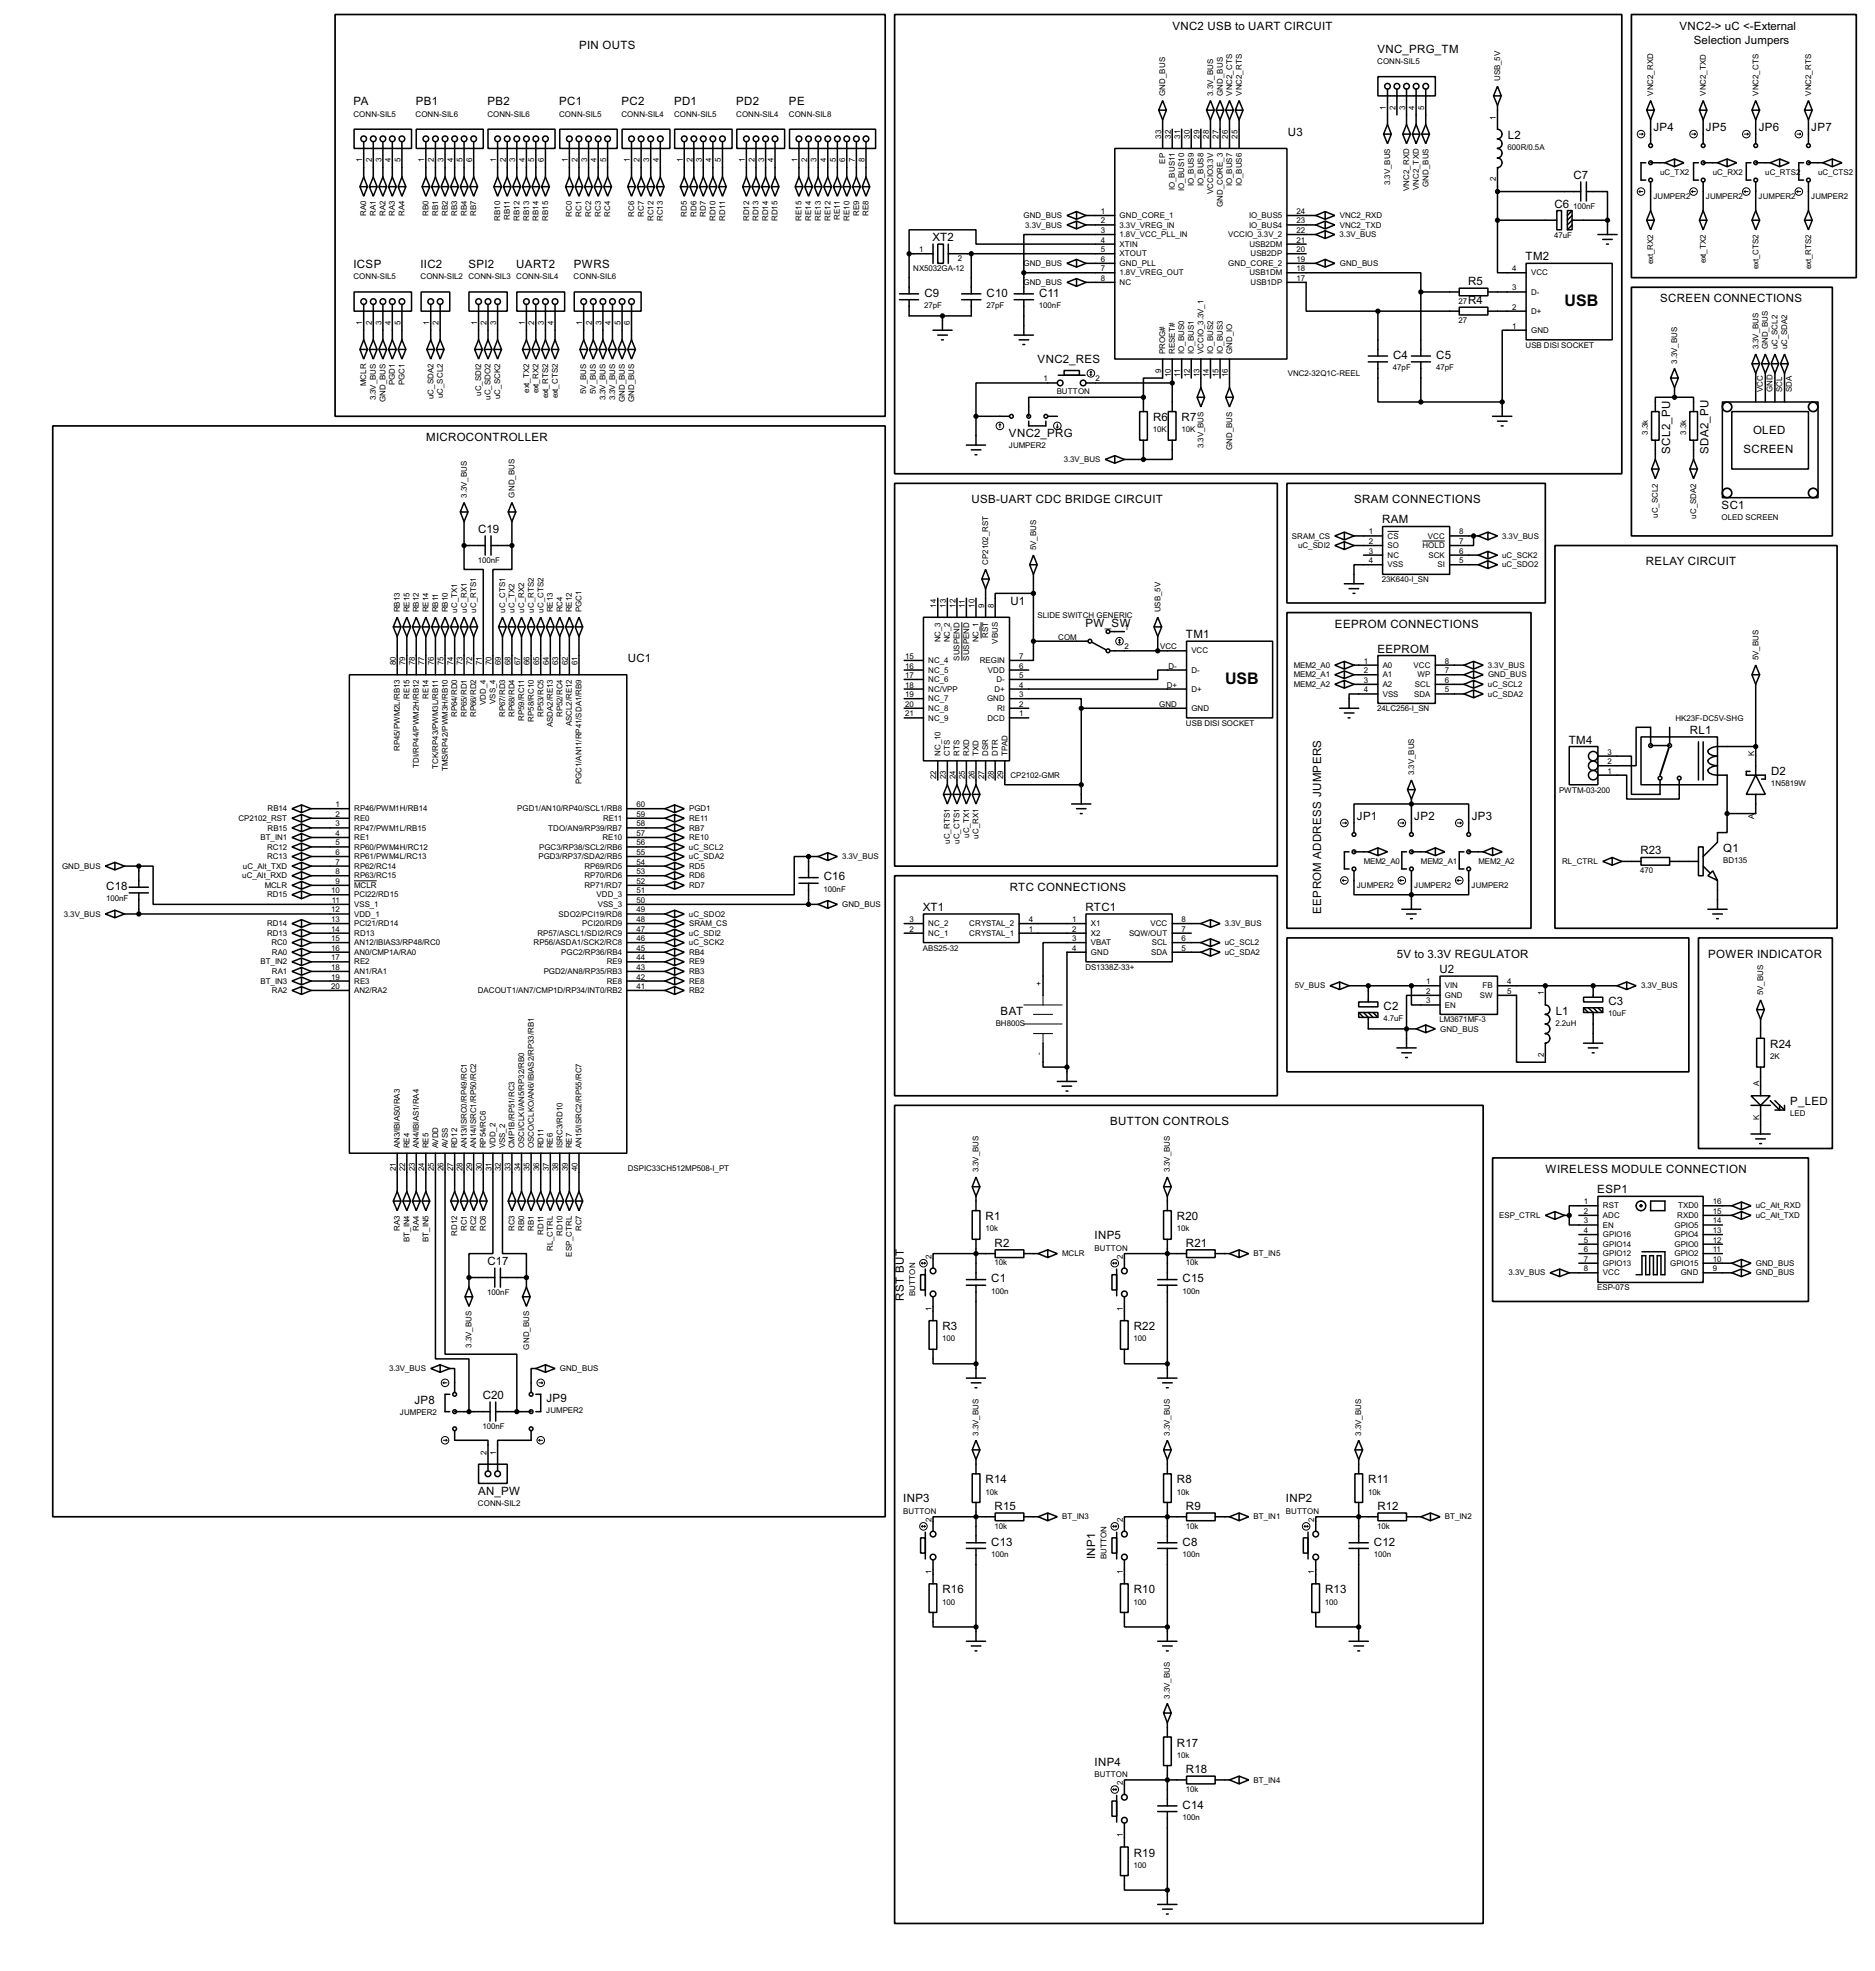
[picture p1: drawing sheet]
<svg xmlns="http://www.w3.org/2000/svg" width="498mm" height="523mm" viewBox="0 0 498 523" stroke-linecap="round" stroke-linejoin="round" font-family="sans-serif">
<defs><g id="words">
<g font-size="4.8">
<text x="415.4" y="81.2">USB</text>
<text x="325.2" y="181.6">USB</text>
</g>
<g font-size="3.4">
<text x="311.3" y="7.8">VNC2 USB to UART CIRCUIT</text>
<text x="445.9" y="7.8">VNC2-&gt; uC &lt;-External</text>
<text x="449.7" y="11.7">Selection Jumpers</text>
<text x="153.8" y="12.9">PIN OUTS</text>
<text x="365.7" y="14">VNC_PRG_TM</text>
<text x="93.9" y="28">PA</text>
<text x="110.4" y="28">PB1</text>
<text x="129.4" y="28">PB2</text>
<text x="148.5" y="28">PC1</text>
<text x="165" y="28">PC2</text>
<text x="179" y="28">PD1</text>
<text x="195.5" y="28">PD2</text>
<text x="209.5" y="28">PE</text>
<text x="439" y="34.8">JP4</text>
<text x="452.9" y="34.8">JP5</text>
<text x="466.9" y="34.8">JP6</text>
<text x="480.9" y="34.8">JP7</text>
<text x="341.9" y="36">U3</text>
<text x="400.3" y="36.8">L2</text>
<text x="417.7" y="47.5">C7</text>
<text x="412.7" y="55.1">C6</text>
<text x="247.6" y="64">XT2</text>
<text x="93.9" y="71.2">ICSP</text>
<text x="111.7" y="71.2">IIC2</text>
<text x="124.4" y="71.2">SPI2</text>
<text x="137.1" y="71.2">UART2</text>
<text x="152.3" y="71.2">PWRS</text>
<text x="405" y="69.1">TM2</text>
<text x="389.8" y="75.7">R5</text>
<text x="245.4" y="78.8">C9</text>
<text x="261.9" y="78.8">C10</text>
<text x="275.9" y="78.8">C11</text>
<text x="389.8" y="80.8">R4</text>
<text x="440.8" y="80.3">SCREEN CONNECTIONS</text>
<text x="369.9" y="95.3">C4</text>
<text x="381.3" y="95.3">C5</text>
<text x="275.5" y="96.3">VNC2_RES</text>
<text x="306.1" y="111.8">R6</text>
<text x="313.7" y="111.8">R7</text>
<text x="113.1" y="117.1">MICROCONTROLLER</text>
<text x="267.9" y="116">VNC2_PRG</text>
<text x="465.4" y="115.3">OLED</text>
<text x="443.4" y="120.4" transform="rotate(-90 443.4 120.4)">SCL2_PU</text>
<text x="453.6" y="120.4" transform="rotate(-90 453.6 120.4)">SDA2_PU</text>
<text x="462.9" y="120.2">SCREEN</text>
<text x="257.9" y="133.6">USB-UART CDC BRIDGE CIRCUIT</text>
<text x="359.5" y="133.6">SRAM CONNECTIONS</text>
<text x="457.1" y="135.1">SC1</text>
<text x="126.9" y="141.5">C19</text>
<text x="366.9" y="139">RAM</text>
<text x="437" y="150.1">RELAY CIRCUIT</text>
<text x="268.3" y="160.5">U1</text>
<text x="288.2" y="166.4">PW_SW</text>
<text x="354.4" y="166.6">EEPROM CONNECTIONS</text>
<text x="314.9" y="169.4">TM1</text>
<text x="365.7" y="173.2">EEPROM</text>
<text x="166.7" y="175.7">UC1</text>
<text x="416.5" y="197.4">TM4</text>
<text x="448.6" y="194.8">RL1</text>
<text x="470.2" y="205.8">D2</text>
<text x="360.2" y="217.7">JP1</text>
<text x="375.5" y="217.7">JP2</text>
<text x="390.7" y="217.7">JP3</text>
<text x="435.5" y="226.8">R23</text>
<text x="457.5" y="226.1">Q1</text>
<text x="218.7" y="233.7">C16</text>
<text x="28.2" y="236.3">C18</text>
<text x="268.1" y="236.5">RTC CONNECTIONS</text>
<text x="245" y="241.8">XT1</text>
<text x="288.2" y="241.8">RTC1</text>
<text x="350.8" y="242.5" transform="rotate(-90 350.8 242.5)">EEPROM ADDRESS JUMPERS</text>
<text x="370.9" y="254.3">5V to 3.3V REGULATOR</text>
<text x="453.5" y="254.3">POWER INDICATOR</text>
<text x="382.2" y="258.3">U2</text>
<text x="265.7" y="269.4">BAT</text>
<text x="367.3" y="268">C2</text>
<text x="413" y="269.3">L1</text>
<text x="427" y="266.8">C3</text>
<text x="470" y="278.2">R24</text>
<text x="475.3" y="293.4">P_LED</text>
<text x="294.7" y="298.7">BUTTON CONTROLS</text>
<text x="410.3" y="311.4">WIRELESS MODULE CONNECTION</text>
<text x="424.1" y="316.8">ESP1</text>
<text x="261.7" y="323.9">R1</text>
<text x="312.5" y="323.9">R20</text>
<text x="290.6" y="329">INP5</text>
<text x="129.4" y="335.8">C17</text>
<text x="264.1" y="331">R2</text>
<text x="314.9" y="331">R21</text>
<text x="263.2" y="340.4">C1</text>
<text x="314" y="340.4">C15</text>
<text x="239.9" y="345.2" transform="rotate(-90 239.9 345.2)">RST BUT</text>
<text x="250.2" y="353.1">R3</text>
<text x="301" y="353.1">R22</text>
<text x="128.2" y="371.4">C20</text>
<text x="110" y="372.6">JP8</text>
<text x="145.1" y="372.2">JP9</text>
<text x="261.7" y="393.8">R14</text>
<text x="312.5" y="393.8">R8</text>
<text x="363.3" y="393.8">R11</text>
<text x="126.9" y="396.7">AN_PW</text>
<text x="239.8" y="398.8">INP3</text>
<text x="264.1" y="400.8">R15</text>
<text x="314.9" y="400.8">R9</text>
<text x="341.4" y="398.8">INP2</text>
<text x="365.7" y="400.8">R12</text>
<text x="263.2" y="410.3">C13</text>
<text x="290.8" y="413.8" transform="rotate(-90 290.8 413.8)">INP1</text>
<text x="314" y="410.3">C8</text>
<text x="364.8" y="410.3">C12</text>
<text x="250.2" y="423">R16</text>
<text x="301" y="423">R10</text>
<text x="351.8" y="423">R13</text>
<text x="312.5" y="463.6">R17</text>
<text x="290.6" y="468.7">INP4</text>
<text x="314.9" y="470.7">R18</text>
<text x="314" y="480.1">C14</text>
<text x="301" y="492.8">R19</text>
</g>
<g font-size="2.4">
<text x="365.6" y="16.9">CONN-SIL5</text>
<text x="398.3" y="21.6" transform="rotate(-90 398.3 21.6)">USB_5V</text>
<text x="309.4" y="25.4" transform="rotate(-90 309.4 25.4)">GND_BUS</text>
<text x="322.1" y="25.4" transform="rotate(-90 322.1 25.4)">3.3V_BUS</text>
<text x="324.6" y="25.4" transform="rotate(-90 324.6 25.4)">GND_BUS</text>
<text x="327.1" y="25.4" transform="rotate(-90 327.1 25.4)">VNC2_CTS</text>
<text x="329.7" y="25.4" transform="rotate(-90 329.7 25.4)">VNC2_RTS</text>
<text x="368" y="29.1" transform="rotate(-90 368 29.1)">1</text>
<text x="370.4" y="29.1" transform="rotate(-90 370.4 29.1)">2</text>
<text x="373" y="29.1" transform="rotate(-90 373 29.1)">3</text>
<text x="375.6" y="29.1" transform="rotate(-90 375.6 29.1)">4</text>
<text x="378.1" y="29.1" transform="rotate(-90 378.1 29.1)">5</text>
<text x="438.9" y="25.4" transform="rotate(-90 438.9 25.4)">VNC2_RXD</text>
<text x="452.9" y="25.4" transform="rotate(-90 452.9 25.4)">VNC2_TXD</text>
<text x="466.8" y="25.4" transform="rotate(-90 466.8 25.4)">VNC2_CTS</text>
<text x="480.8" y="25.4" transform="rotate(-90 480.8 25.4)">VNC2_RTS</text>
<text x="93.8" y="31">CONN-SIL5</text>
<text x="110.3" y="31">CONN-SIL6</text>
<text x="129.4" y="31">CONN-SIL6</text>
<text x="148.4" y="31">CONN-SIL5</text>
<text x="165" y="31">CONN-SIL4</text>
<text x="178.9" y="31">CONN-SIL5</text>
<text x="195.4" y="31">CONN-SIL4</text>
<text x="209.4" y="31">CONN-SIL8</text>
<text x="397.2" y="31.8" transform="rotate(-90 397.2 31.8)">1</text>
<text x="308.3" y="36.9" transform="rotate(-90 308.3 36.9)">33</text>
<text x="310.8" y="36.8" transform="rotate(-90 310.8 36.8)">32</text>
<text x="313.3" y="36.8" transform="rotate(-90 313.3 36.8)">31</text>
<text x="315.9" y="36.9" transform="rotate(-90 315.9 36.9)">30</text>
<text x="318.4" y="36.9" transform="rotate(-90 318.4 36.9)">29</text>
<text x="321" y="36.8" transform="rotate(-90 321 36.8)">28</text>
<text x="323.5" y="36.8" transform="rotate(-90 323.5 36.8)">27</text>
<text x="326" y="36.9" transform="rotate(-90 326 36.9)">26</text>
<text x="328.6" y="36.8" transform="rotate(-90 328.6 36.8)">25</text>
<text x="400.3" y="39.9">600R/0.5A</text>
<text x="96.2" y="43.1" transform="rotate(-90 96.2 43.1)">1</text>
<text x="98.7" y="43.1" transform="rotate(-90 98.7 43.1)">2</text>
<text x="101.2" y="43.1" transform="rotate(-90 101.2 43.1)">3</text>
<text x="103.7" y="43.1" transform="rotate(-90 103.7 43.1)">4</text>
<text x="106.3" y="43.1" transform="rotate(-90 106.3 43.1)">5</text>
<text x="112.7" y="43.1" transform="rotate(-90 112.7 43.1)">1</text>
<text x="115.2" y="43.1" transform="rotate(-90 115.2 43.1)">2</text>
<text x="117.8" y="43.1" transform="rotate(-90 117.8 43.1)">3</text>
<text x="120.3" y="43.1" transform="rotate(-90 120.3 43.1)">4</text>
<text x="122.8" y="43.1" transform="rotate(-90 122.8 43.1)">5</text>
<text x="125.4" y="43.1" transform="rotate(-90 125.4 43.1)">6</text>
<text x="131.7" y="43.1" transform="rotate(-90 131.7 43.1)">1</text>
<text x="134.3" y="43.1" transform="rotate(-90 134.3 43.1)">2</text>
<text x="136.8" y="43.1" transform="rotate(-90 136.8 43.1)">3</text>
<text x="139.3" y="43.1" transform="rotate(-90 139.3 43.1)">4</text>
<text x="141.8" y="43.1" transform="rotate(-90 141.8 43.1)">5</text>
<text x="144.4" y="43.1" transform="rotate(-90 144.4 43.1)">6</text>
<text x="150.8" y="43.1" transform="rotate(-90 150.8 43.1)">1</text>
<text x="153.3" y="43.1" transform="rotate(-90 153.3 43.1)">2</text>
<text x="155.9" y="43.1" transform="rotate(-90 155.9 43.1)">3</text>
<text x="158.4" y="43.1" transform="rotate(-90 158.4 43.1)">4</text>
<text x="160.9" y="43.1" transform="rotate(-90 160.9 43.1)">5</text>
<text x="167.2" y="43.1" transform="rotate(-90 167.2 43.1)">1</text>
<text x="169.8" y="43.1" transform="rotate(-90 169.8 43.1)">2</text>
<text x="172.4" y="43.1" transform="rotate(-90 172.4 43.1)">3</text>
<text x="174.9" y="43.1" transform="rotate(-90 174.9 43.1)">4</text>
<text x="181.3" y="43.1" transform="rotate(-90 181.3 43.1)">1</text>
<text x="183.8" y="43.1" transform="rotate(-90 183.8 43.1)">2</text>
<text x="186.3" y="43.1" transform="rotate(-90 186.3 43.1)">3</text>
<text x="188.9" y="43.1" transform="rotate(-90 188.9 43.1)">4</text>
<text x="191.4" y="43.1" transform="rotate(-90 191.4 43.1)">5</text>
<text x="197.8" y="43.1" transform="rotate(-90 197.8 43.1)">1</text>
<text x="200.3" y="43.1" transform="rotate(-90 200.3 43.1)">2</text>
<text x="202.8" y="43.1" transform="rotate(-90 202.8 43.1)">3</text>
<text x="205.4" y="43.1" transform="rotate(-90 205.4 43.1)">4</text>
<text x="211.7" y="43.1" transform="rotate(-90 211.7 43.1)">1</text>
<text x="214.3" y="43.1" transform="rotate(-90 214.3 43.1)">2</text>
<text x="216.8" y="43.1" transform="rotate(-90 216.8 43.1)">3</text>
<text x="219.4" y="43.1" transform="rotate(-90 219.4 43.1)">4</text>
<text x="221.9" y="43.1" transform="rotate(-90 221.9 43.1)">5</text>
<text x="224.4" y="43.1" transform="rotate(-90 224.4 43.1)">6</text>
<text x="227" y="43.1" transform="rotate(-90 227 43.1)">7</text>
<text x="229.5" y="43.1" transform="rotate(-90 229.5 43.1)">8</text>
<text x="309.4" y="43.4" transform="rotate(-90 309.4 43.4)">EP</text>
<text x="440.7" y="46.5">uC_TX2</text>
<text x="454.7" y="46.5">uC_RX2</text>
<text x="468.7" y="46.5">uC_RTS2</text>
<text x="482.7" y="46.5">uC_CTS2</text>
<text x="311.9" y="50.5" transform="rotate(-90 311.9 50.5)">IO_BUS11</text>
<text x="314.4" y="50.6" transform="rotate(-90 314.4 50.6)">IO_BUS10</text>
<text x="317" y="49.5" transform="rotate(-90 317 49.5)">IO_BUS9</text>
<text x="319.5" y="49.5" transform="rotate(-90 319.5 49.5)">IO_BUS8</text>
<text x="322.1" y="51.6" transform="rotate(-90 322.1 51.6)">VCCIO3.3V</text>
<text x="327.1" y="49.5" transform="rotate(-90 327.1 49.5)">IO_BUS7</text>
<text x="329.7" y="49.5" transform="rotate(-90 329.7 49.5)">IO_BUS6</text>
<text x="369.1" y="49.2" transform="rotate(-90 369.1 49.2)">3.3V_BUS</text>
<text x="374.1" y="50.7" transform="rotate(-90 374.1 50.7)">VNC2_RXD</text>
<text x="376.7" y="50.5" transform="rotate(-90 376.7 50.5)">VNC2_TXD</text>
<text x="379.2" y="49.6" transform="rotate(-90 379.2 49.6)">GND_BUS</text>
<text x="397.2" y="48.2" transform="rotate(-90 397.2 48.2)">2</text>
<text x="438.9" y="52.9">JUMPER2</text>
<text x="452.9" y="52.9">JUMPER2</text>
<text x="466.9" y="52.9">JUMPER2</text>
<text x="480.8" y="52.9">JUMPER2</text>
<text x="97.3" y="57.4" transform="rotate(-90 97.3 57.4)">RA0</text>
<text x="99.8" y="57.4" transform="rotate(-90 99.8 57.4)">RA1</text>
<text x="102.4" y="57.4" transform="rotate(-90 102.4 57.4)">RA2</text>
<text x="104.9" y="57.4" transform="rotate(-90 104.9 57.4)">RA3</text>
<text x="107.4" y="57.4" transform="rotate(-90 107.4 57.4)">RA4</text>
<text x="113.8" y="57.4" transform="rotate(-90 113.8 57.4)">RB0</text>
<text x="116.3" y="57.4" transform="rotate(-90 116.3 57.4)">RB1</text>
<text x="118.9" y="57.4" transform="rotate(-90 118.9 57.4)">RB2</text>
<text x="121.4" y="57.4" transform="rotate(-90 121.4 57.4)">RB3</text>
<text x="123.9" y="57.4" transform="rotate(-90 123.9 57.4)">RB4</text>
<text x="126.5" y="57.4" transform="rotate(-90 126.5 57.4)">RB7</text>
<text x="132.8" y="58.6" transform="rotate(-90 132.8 58.6)">RB10</text>
<text x="135.4" y="58.4" transform="rotate(-90 135.4 58.4)">RB11</text>
<text x="137.9" y="58.6" transform="rotate(-90 137.9 58.6)">RB12</text>
<text x="140.5" y="58.6" transform="rotate(-90 140.5 58.6)">RB13</text>
<text x="143" y="58.6" transform="rotate(-90 143 58.6)">RB14</text>
<text x="145.5" y="58.6" transform="rotate(-90 145.5 58.6)">RB15</text>
<text x="151.9" y="57.6" transform="rotate(-90 151.9 57.6)">RC0</text>
<text x="154.4" y="57.6" transform="rotate(-90 154.4 57.6)">RC1</text>
<text x="157" y="57.6" transform="rotate(-90 157 57.6)">RC2</text>
<text x="159.5" y="57.6" transform="rotate(-90 159.5 57.6)">RC3</text>
<text x="162" y="57.6" transform="rotate(-90 162 57.6)">RC4</text>
<text x="168.4" y="57.6" transform="rotate(-90 168.4 57.6)">RC6</text>
<text x="170.9" y="57.6" transform="rotate(-90 170.9 57.6)">RC7</text>
<text x="173.5" y="58.7" transform="rotate(-90 173.5 58.7)">RC12</text>
<text x="176" y="58.7" transform="rotate(-90 176 58.7)">RC13</text>
<text x="182.4" y="57.6" transform="rotate(-90 182.4 57.6)">RD5</text>
<text x="184.9" y="57.6" transform="rotate(-90 184.9 57.6)">RD6</text>
<text x="187.4" y="57.6" transform="rotate(-90 187.4 57.6)">RD7</text>
<text x="190" y="58.7" transform="rotate(-90 190 58.7)">RD10</text>
<text x="192.5" y="58.6" transform="rotate(-90 192.5 58.6)">RD11</text>
<text x="198.9" y="58.7" transform="rotate(-90 198.9 58.7)">RD12</text>
<text x="201.4" y="58.7" transform="rotate(-90 201.4 58.7)">RD13</text>
<text x="204" y="58.7" transform="rotate(-90 204 58.7)">RD14</text>
<text x="206.5" y="58.7" transform="rotate(-90 206.5 58.7)">RD15</text>
<text x="212.8" y="58.6" transform="rotate(-90 212.8 58.6)">RE15</text>
<text x="215.4" y="58.6" transform="rotate(-90 215.4 58.6)">RE14</text>
<text x="217.9" y="58.6" transform="rotate(-90 217.9 58.6)">RE13</text>
<text x="220.5" y="58.6" transform="rotate(-90 220.5 58.6)">RE12</text>
<text x="223" y="58.4" transform="rotate(-90 223 58.4)">RE11</text>
<text x="225.5" y="58.6" transform="rotate(-90 225.5 58.6)">RE10</text>
<text x="228.1" y="57.4" transform="rotate(-90 228.1 57.4)">RE9</text>
<text x="230.6" y="57.4" transform="rotate(-90 230.6 57.4)">RE8</text>
<text x="271.7" y="57.9">GND_BUS</text>
<text x="292.3" y="56.8">1</text>
<text x="292.3" y="59.3">2</text>
<text x="297.2" y="57.9">GND_CORE_1</text>
<text x="324.6" y="55" transform="rotate(-90 324.6 55)">GND_CORE_3</text>
<text x="331.6" y="57.9">IO_BUS5</text>
<text x="344.2" y="56.8">24</text>
<text x="344.2" y="59.3">23</text>
<text x="355.7" y="57.9">VNC2_RXD</text>
<text x="417.7" y="55.5">100nF</text>
<text x="272.2" y="60.4">3.3V_BUS</text>
<text x="292.3" y="61.9">3</text>
<text x="292.3" y="64.4">4</text>
<text x="297.2" y="60.4">3.3V_VREG_IN</text>
<text x="297.2" y="62.9">1.8V_VCC_PLL_IN</text>
<text x="297.2" y="65.5">XTIN</text>
<text x="326" y="62.9">VCCIO_3.3V_2</text>
<text x="331.6" y="60.4">IO_BUS4</text>
<text x="331.7" y="65.5">USB2DM</text>
<text x="344.2" y="61.9">22</text>
<text x="344.2" y="64.4">21</text>
<text x="355.7" y="62.9">3.3V_BUS</text>
<text x="355.7" y="60.4">VNC2_TXD</text>
<text x="412.6" y="63.1">47uF</text>
<text x="242.4" y="72">NX5032GA-12</text>
<text x="244" y="67">1</text>
<text x="254.3" y="69.2">2</text>
<text x="271.7" y="70.6">GND_BUS</text>
<text x="292.3" y="67">5</text>
<text x="292.3" y="69.5">6</text>
<text x="292.3" y="72">7</text>
<text x="297.2" y="68.1">XTOUT</text>
<text x="297.2" y="70.6">GND_PLL</text>
<text x="326.1" y="70.6">GND_CORE_2</text>
<text x="332" y="68.1">USB2DP</text>
<text x="344.2" y="67">20</text>
<text x="344.2" y="69.5">19</text>
<text x="344.2" y="72">18</text>
<text x="355.7" y="70.6">GND_BUS</text>
<text x="401.5" y="72">4</text>
<text x="438.9" y="70.1" transform="rotate(-90 438.9 70.1)">ext_RX2</text>
<text x="452.9" y="69.9" transform="rotate(-90 452.9 69.9)">ext_TX2</text>
<text x="466.8" y="71.4" transform="rotate(-90 466.8 71.4)">ext_CTS2</text>
<text x="480.8" y="71.4" transform="rotate(-90 480.8 71.4)">ext_RTS2</text>
<text x="93.8" y="74.1">CONN-SIL5</text>
<text x="111.6" y="74.1">CONN-SIL2 CONN-SIL3 CONN-SIL4</text>
<text x="152.3" y="74.1">CONN-SIL6</text>
<text x="271.7" y="75.6">GND_BUS</text>
<text x="292.3" y="74.6">8</text>
<text x="297.2" y="73.1">1.8V_VREG_OUT</text>
<text x="297.2" y="75.6">NC</text>
<text x="331.7" y="73.1">USB1DM</text>
<text x="332" y="75.6">USB1DP</text>
<text x="344.2" y="74.6">17</text>
<text x="401.5" y="77.1">3</text>
<text x="406.5" y="73.1">VCC</text>
<text x="245.4" y="81.8">27pF</text>
<text x="261.9" y="81.8">27pF</text>
<text x="275.8" y="81.8">100nF</text>
<text x="387.2" y="80.6">27</text>
<text x="401.5" y="82.2">2</text>
<text x="406.5" y="78.2">D-</text>
<text x="406.5" y="83.3">D+</text>
<text x="96.2" y="86.2" transform="rotate(-90 96.2 86.2)">1</text>
<text x="98.7" y="86.3" transform="rotate(-90 98.7 86.3)">2</text>
<text x="101.3" y="86.3" transform="rotate(-90 101.3 86.3)">3</text>
<text x="103.8" y="86.2" transform="rotate(-90 103.8 86.2)">4</text>
<text x="106.3" y="86.2" transform="rotate(-90 106.3 86.2)">5</text>
<text x="114" y="86.2" transform="rotate(-90 114 86.2)">1</text>
<text x="116.5" y="86.2" transform="rotate(-90 116.5 86.2)">2</text>
<text x="126.7" y="86.2" transform="rotate(-90 126.7 86.2)">1</text>
<text x="129.2" y="86.2" transform="rotate(-90 129.2 86.2)">2</text>
<text x="131.7" y="86.2" transform="rotate(-90 131.7 86.2)">3</text>
<text x="139.4" y="86.2" transform="rotate(-90 139.4 86.2)">1</text>
<text x="141.9" y="86.2" transform="rotate(-90 141.9 86.2)">2</text>
<text x="144.4" y="86.2" transform="rotate(-90 144.4 86.2)">3</text>
<text x="147" y="86.3" transform="rotate(-90 147 86.3)">4</text>
<text x="154.6" y="86.2" transform="rotate(-90 154.6 86.2)">1</text>
<text x="157.1" y="86.2" transform="rotate(-90 157.1 86.2)">2</text>
<text x="159.7" y="86.3" transform="rotate(-90 159.7 86.3)">3</text>
<text x="162.2" y="86.3" transform="rotate(-90 162.2 86.3)">4</text>
<text x="164.8" y="86.2" transform="rotate(-90 164.8 86.2)">5</text>
<text x="167.3" y="86.2" transform="rotate(-90 167.3 86.2)">6</text>
<text x="387.2" y="85.7">27</text>
<text x="401.5" y="87.3">1</text>
<text x="406.5" y="88.3">GND</text>
<text x="309.4" y="94" transform="rotate(-90 309.4 94)">PROG#</text>
<text x="311.9" y="94" transform="rotate(-90 311.9 94)">RESET#</text>
<text x="314.4" y="94" transform="rotate(-90 314.4 94)">IO_BUS0</text>
<text x="316.9" y="94" transform="rotate(-90 316.9 94)">IO_BUS1</text>
<text x="319.5" y="94" transform="rotate(-90 319.5 94)">VCCIO_3.3V_1</text>
<text x="322.1" y="94" transform="rotate(-90 322.1 94)">IO_BUS2</text>
<text x="324.6" y="94" transform="rotate(-90 324.6 94)">IO_BUS3</text>
<text x="327.1" y="94" transform="rotate(-90 327.1 94)">GND_IO</text>
<text x="405" y="92.3">USB DISI SOCKET</text>
<text x="466.8" y="92.8" transform="rotate(-90 466.8 92.8)">3.3V_BUS</text>
<text x="469.3" y="92.7" transform="rotate(-90 469.3 92.7)">GND_BUS</text>
<text x="471.9" y="92.8" transform="rotate(-90 471.9 92.8)">uC_SCL2</text>
<text x="474.5" y="92.8" transform="rotate(-90 474.5 92.8)">uC_SDA2</text>
<text x="277" y="101.2">1</text>
<text x="290.9" y="101.2">2</text>
<text x="308.3" y="99" transform="rotate(-90 308.3 99)">9</text>
<text x="310.8" y="100.1" transform="rotate(-90 310.8 100.1)">10</text>
<text x="313.3" y="99.9" transform="rotate(-90 313.3 99.9)">11</text>
<text x="315.9" y="100.1" transform="rotate(-90 315.9 100.1)">12</text>
<text x="318.4" y="100.1" transform="rotate(-90 318.4 100.1)">13</text>
<text x="321" y="100.1" transform="rotate(-90 321 100.1)">14</text>
<text x="323.5" y="100.1" transform="rotate(-90 323.5 100.1)">15</text>
<text x="326" y="100.1" transform="rotate(-90 326 100.1)">16</text>
<text x="341.9" y="99.9">VNC2-32Q1C-REEL</text>
<text x="369.8" y="98.2">47pF</text>
<text x="381.3" y="98.2">47pF</text>
<text x="445.2" y="96.6" transform="rotate(-90 445.2 96.6)">3.3V_BUS</text>
<text x="97.3" y="102.5" transform="rotate(-90 97.3 102.5)">MCLR</text>
<text x="99.8" y="106.3" transform="rotate(-90 99.8 106.3)">3.3V_BUS</text>
<text x="102.4" y="106.8" transform="rotate(-90 102.4 106.8)">GND_BUS</text>
<text x="104.8" y="102.3" transform="rotate(-90 104.8 102.3)">PGD1</text>
<text x="107.4" y="102.3" transform="rotate(-90 107.4 102.3)">PGC1</text>
<text x="115.1" y="105.9" transform="rotate(-90 115.1 105.9)">uC_SDA2</text>
<text x="117.6" y="105.7" transform="rotate(-90 117.6 105.7)">uC_SCL2</text>
<text x="127.8" y="105.1" transform="rotate(-90 127.8 105.1)">uC_SDI2</text>
<text x="130.3" y="106.2" transform="rotate(-90 130.3 106.2)">uC_SDO2</text>
<text x="132.8" y="105.9" transform="rotate(-90 132.8 105.9)">uC_SCK2</text>
<text x="140.5" y="104.2" transform="rotate(-90 140.5 104.2)">ext_TX2</text>
<text x="143" y="104.4" transform="rotate(-90 143 104.4)">ext_RX2</text>
<text x="145.5" y="105.8" transform="rotate(-90 145.5 105.8)">ext_RTS2</text>
<text x="148.1" y="105.8" transform="rotate(-90 148.1 105.8)">ext_CTS2</text>
<text x="155.6" y="104.6" transform="rotate(-90 155.6 104.6)">5V_BUS</text>
<text x="158.2" y="104.6" transform="rotate(-90 158.2 104.6)">5V_BUS</text>
<text x="160.8" y="106.3" transform="rotate(-90 160.8 106.3)">3.3V_BUS</text>
<text x="163.3" y="106.3" transform="rotate(-90 163.3 106.3)">3.3V_BUS</text>
<text x="165.9" y="106.8" transform="rotate(-90 165.9 106.8)">GND_BUS</text>
<text x="168.4" y="106.8" transform="rotate(-90 168.4 106.8)">GND_BUS</text>
<text x="280.5" y="104.5">BUTTON</text>
<text x="468" y="104.1" transform="rotate(-90 468 104.1)">VCC</text>
<text x="470.6" y="104.1" transform="rotate(-90 470.6 104.1)">GND</text>
<text x="473.1" y="104.1" transform="rotate(-90 473.1 104.1)">SCL</text>
<text x="475.7" y="104.1" transform="rotate(-90 475.7 104.1)">SDA</text>
<text x="267.8" y="119">JUMPER2</text>
<text x="306.1" y="114.8">10K</text>
<text x="313.7" y="114.8">10K</text>
<text x="319.5" y="119" transform="rotate(-90 319.5 119)">3.3V_BUS</text>
<text x="327.1" y="119.5" transform="rotate(-90 327.1 119.5)">GND_BUS</text>
<text x="437.5" y="115.4" transform="rotate(-90 437.5 115.4)">3.3k</text>
<text x="447.7" y="115.4" transform="rotate(-90 447.7 115.4)">3.3k</text>
<text x="282.4" y="122.7">3.3V_BUS</text>
<text x="123.9" y="132.1" transform="rotate(-90 123.9 132.1)">3.3V_BUS</text>
<text x="136.6" y="132.1" transform="rotate(-90 136.6 132.1)">GND_BUS</text>
<text x="440.2" y="137.5" transform="rotate(-90 440.2 137.5)">uC_SCL2</text>
<text x="450.3" y="137.6" transform="rotate(-90 450.3 137.6)">uC_SDA2</text>
<text x="343" y="143">SRAM_CS</text>
<text x="363.4" y="141.8">1</text>
<text x="368.4" y="143">CS</text>
<text x="379.1" y="143">VCC</text>
<text x="387.4" y="141.8">8</text>
<text x="398.8" y="143">3.3V_BUS</text>
<text x="457" y="138.1">OLED SCREEN</text>
<text x="126.9" y="149.5">100nF</text>
<text x="262.4" y="149.9" transform="rotate(-90 262.4 149.9)">CP2102_RST</text>
<text x="275.1" y="146.1" transform="rotate(-90 275.1 146.1)">5V_BUS</text>
<text x="344.6" y="145.5">uC_SDI2</text>
<text x="363.4" y="144.4">2</text>
<text x="363.4" y="147">3</text>
<text x="363.4" y="149.5">4</text>
<text x="368.4" y="145.5">SO</text>
<text x="368.4" y="148.1">NC</text>
<text x="377.6" y="145.5">HOLD</text>
<text x="379.2" y="148.1">SCK</text>
<text x="387.4" y="144.4">7</text>
<text x="387.4" y="147">6</text>
<text x="387.4" y="149.5">5</text>
<text x="398.8" y="148.1">uC_SCK2</text>
<text x="366.9" y="154.5">23K640-I_SN</text>
<text x="368.4" y="150.6">VSS</text>
<text x="381.6" y="150.6">SI</text>
<text x="398.8" y="150.6">uC_SDO2</text>
<text x="248.6" y="161.3" transform="rotate(-90 248.6 161.3)">14</text>
<text x="251.1" y="161.3" transform="rotate(-90 251.1 161.3)">13</text>
<text x="253.7" y="161.3" transform="rotate(-90 253.7 161.3)">12</text>
<text x="256.1" y="161.3" transform="rotate(-90 256.1 161.3)">11</text>
<text x="258.7" y="161.3" transform="rotate(-90 258.7 161.3)">10</text>
<text x="261.3" y="161.3" transform="rotate(-90 261.3 161.3)">9</text>
<text x="263.8" y="161.3" transform="rotate(-90 263.8 161.3)">8</text>
<text x="106.2" y="162.6" transform="rotate(-90 106.2 162.6)">RB13</text>
<text x="108.7" y="162.6" transform="rotate(-90 108.7 162.6)">RE15</text>
<text x="111.2" y="162.6" transform="rotate(-90 111.2 162.6)">RB12</text>
<text x="113.8" y="162.6" transform="rotate(-90 113.8 162.6)">RE14</text>
<text x="116.3" y="162.6" transform="rotate(-90 116.3 162.6)">RB11</text>
<text x="118.9" y="162.6" transform="rotate(-90 118.9 162.6)">RB10</text>
<text x="121.4" y="162.6" transform="rotate(-90 121.4 162.6)">uC_TX1</text>
<text x="123.9" y="162.6" transform="rotate(-90 123.9 162.6)">uC_RX1</text>
<text x="126.5" y="162.6" transform="rotate(-90 126.5 162.6)">uC_RTS1</text>
<text x="134.1" y="162.6" transform="rotate(-90 134.1 162.6)">uC_CTS1</text>
<text x="136.6" y="162.6" transform="rotate(-90 136.6 162.6)">uC_TX2</text>
<text x="139.2" y="162.6" transform="rotate(-90 139.2 162.6)">uC_RX2</text>
<text x="141.7" y="162.6" transform="rotate(-90 141.7 162.6)">uC_RTS2</text>
<text x="144.3" y="162.6" transform="rotate(-90 144.3 162.6)">uC_CTS2</text>
<text x="146.8" y="162.6" transform="rotate(-90 146.8 162.6)">RE13</text>
<text x="149.3" y="162.6" transform="rotate(-90 149.3 162.6)">RC4</text>
<text x="151.9" y="162.6" transform="rotate(-90 151.9 162.6)">RE12</text>
<text x="154.4" y="162.6" transform="rotate(-90 154.4 162.6)">PGC1</text>
<text x="275.4" y="164">SLIDE SWITCH GENERIC</text>
<text x="298.5" y="167.2">1</text>
<text x="308.1" y="162.6" transform="rotate(-90 308.1 162.6)">USB_5V</text>
<text x="249.7" y="170.5" transform="rotate(-90 249.7 170.5)">NC_3</text>
<text x="252.2" y="170.5" transform="rotate(-90 252.2 170.5)">NC_2</text>
<text x="259.8" y="170.5" transform="rotate(-90 259.8 170.5)">NC_1</text>
<text x="262.4" y="169.4" transform="rotate(-90 262.4 169.4)">RST</text>
<text x="264.9" y="170.9" transform="rotate(-90 264.9 170.9)">VBUS</text>
<text x="280.9" y="169.8">COM</text>
<text x="298.5" y="172.4">2</text>
<text x="308" y="172.4">VCC</text>
<text x="316.3" y="173.5">VCC</text>
<text x="105.1" y="176.6" transform="rotate(-90 105.1 176.6)">80</text>
<text x="107.6" y="176.5" transform="rotate(-90 107.6 176.5)">79</text>
<text x="110.1" y="176.5" transform="rotate(-90 110.1 176.5)">78</text>
<text x="112.7" y="176.5" transform="rotate(-90 112.7 176.5)">77</text>
<text x="115.2" y="176.6" transform="rotate(-90 115.2 176.6)">76</text>
<text x="117.8" y="176.6" transform="rotate(-90 117.8 176.6)">75</text>
<text x="120.3" y="176.5" transform="rotate(-90 120.3 176.5)">74</text>
<text x="122.8" y="176.5" transform="rotate(-90 122.8 176.5)">73</text>
<text x="125.4" y="176.5" transform="rotate(-90 125.4 176.5)">72</text>
<text x="127.9" y="176.6" transform="rotate(-90 127.9 176.6)">71</text>
<text x="130.5" y="176.6" transform="rotate(-90 130.5 176.6)">70</text>
<text x="133" y="176.5" transform="rotate(-90 133 176.5)">69</text>
<text x="135.5" y="176.5" transform="rotate(-90 135.5 176.5)">68</text>
<text x="138.1" y="176.5" transform="rotate(-90 138.1 176.5)">67</text>
<text x="140.6" y="176.6" transform="rotate(-90 140.6 176.6)">66</text>
<text x="143.2" y="176.6" transform="rotate(-90 143.2 176.6)">65</text>
<text x="145.7" y="176.5" transform="rotate(-90 145.7 176.5)">64</text>
<text x="148.2" y="176.5" transform="rotate(-90 148.2 176.5)">63</text>
<text x="150.8" y="176.6" transform="rotate(-90 150.8 176.6)">62</text>
<text x="153.3" y="176.6" transform="rotate(-90 153.3 176.6)">61</text>
<text x="240.3" y="179.9">17</text>
<text x="240.3" y="177.5">16</text>
<text x="240.3" y="174.9">15</text>
<text x="246.4" y="178.5">NC_5</text>
<text x="246.4" y="176">NC_4</text>
<text x="254.7" y="175.4" transform="rotate(-90 254.7 175.4)">SUSPEND</text>
<text x="257.3" y="175.4" transform="rotate(-90 257.3 175.4)">SUSPEND</text>
<text x="260.1" y="176">REGIN</text>
<text x="262.3" y="178.5">VDD</text>
<text x="270.6" y="179.9">5</text>
<text x="270.6" y="177.5">6</text>
<text x="270.6" y="174.9">7</text>
<text x="310.2" y="177.5">D-</text>
<text x="316.3" y="178.5">D-</text>
<text x="343.5" y="177.3">MEM2_A0</text>
<text x="343.5" y="179.8">MEM2_A1</text>
<text x="362.1" y="176.2">1</text>
<text x="362.1" y="178.7">2</text>
<text x="367.1" y="177.3">A0</text>
<text x="367.1" y="179.8">A1</text>
<text x="375.3" y="177.3">VCC</text>
<text x="376.3" y="179.8">WP</text>
<text x="383.6" y="176.2">8</text>
<text x="383.6" y="178.7">7</text>
<text x="395" y="177.3">3.3V_BUS</text>
<text x="395" y="179.8">GND_BUS</text>
<text x="466.8" y="175.3" transform="rotate(-90 466.8 175.3)">5V_BUS</text>
<text x="108.7" y="185.6" transform="rotate(-90 108.7 185.6)">RE15</text>
<text x="113.8" y="185.6" transform="rotate(-90 113.8 185.6)">RE14</text>
<text x="240.3" y="185.1">19</text>
<text x="240.3" y="182.5">18</text>
<text x="246.4" y="183.6">NC/VPP</text>
<text x="246.4" y="181.1">NC_6</text>
<text x="264" y="183.6">D+</text>
<text x="264.5" y="181.1">D-</text>
<text x="270.6" y="185.1">3</text>
<text x="270.6" y="182.5">4</text>
<text x="309.7" y="182.5">D+</text>
<text x="316.3" y="183.6">D+</text>
<text x="343.5" y="182.4">MEM2_A2</text>
<text x="362.1" y="181.3">3</text>
<text x="362.1" y="183.8">4</text>
<text x="367.1" y="182.4">A2</text>
<text x="367.1" y="184.9">VSS</text>
<text x="375.4" y="184.9">SDA</text>
<text x="375.6" y="182.4">SCL</text>
<text x="383.6" y="181.3">6</text>
<text x="383.6" y="183.8">5</text>
<text x="395" y="182.4">uC_SCL2</text>
<text x="395" y="184.9">uC_SDA2</text>
<text x="121.4" y="190.4" transform="rotate(-90 121.4 190.4)">RP64/RD0</text>
<text x="123.9" y="190.4" transform="rotate(-90 123.9 190.4)">RP65/RD1</text>
<text x="126.5" y="190.4" transform="rotate(-90 126.5 190.4)">RP66/RD2</text>
<text x="129" y="187.1" transform="rotate(-90 129 187.1)">VDD_4</text>
<text x="131.6" y="186.8" transform="rotate(-90 131.6 186.8)">VSS_4</text>
<text x="134.1" y="190.4" transform="rotate(-90 134.1 190.4)">RP67/RD3</text>
<text x="136.6" y="190.4" transform="rotate(-90 136.6 190.4)">RP68/RD4</text>
<text x="139.2" y="191.4" transform="rotate(-90 139.2 191.4)">RP59/RC11</text>
<text x="141.7" y="191.5" transform="rotate(-90 141.7 191.5)">RP58/RC10</text>
<text x="144.3" y="190.4" transform="rotate(-90 144.3 190.4)">RP53/RC5</text>
<text x="149.3" y="190.4" transform="rotate(-90 149.3 190.4)">RP52/RC4</text>
<text x="240.3" y="190.1">21</text>
<text x="240.3" y="187.6">20</text>
<text x="246.4" y="191.3">NC_9</text>
<text x="246.4" y="188.7">NC_8</text>
<text x="246.4" y="186.2">NC_7</text>
<text x="262" y="186.2">GND</text>
<text x="262.1" y="191.3">DCD</text>
<text x="264.7" y="188.7">RI</text>
<text x="270.6" y="190.1">1</text>
<text x="270.6" y="187.6">2</text>
<text x="307.7" y="187.6">GND</text>
<text x="316.3" y="188.7">GND</text>
<text x="365.6" y="188.8">24LC256-I_SN</text>
<text x="444.8" y="191.4">HK23F-DC5V-SHG</text>
<text x="146.8" y="193" transform="rotate(-90 146.8 193)">ASDA2/RE13</text>
<text x="151.9" y="192.8" transform="rotate(-90 151.9 192.8)">ASCL2/RE12</text>
<text x="314.8" y="192.7">USB DISI SOCKET</text>
<text x="106.2" y="199.4" transform="rotate(-90 106.2 199.4)">RP45/PWM2L/RB13</text>
<text x="111.2" y="203.8" transform="rotate(-90 111.2 203.8)">TDI/RP44/PWM2H/RB12</text>
<text x="249.7" y="200.7" transform="rotate(-90 249.7 200.7)">NC_10</text>
<text x="252.2" y="200.7" transform="rotate(-90 252.2 200.7)">CTS</text>
<text x="254.7" y="200.7" transform="rotate(-90 254.7 200.7)">RTS</text>
<text x="257.3" y="200.7" transform="rotate(-90 257.3 200.7)">RXD</text>
<text x="259.8" y="200.7" transform="rotate(-90 259.8 200.7)">TXD</text>
<text x="262.4" y="200.7" transform="rotate(-90 262.4 200.7)">DSR</text>
<text x="264.9" y="200.7" transform="rotate(-90 264.9 200.7)">DTR</text>
<text x="267.4" y="200.7" transform="rotate(-90 267.4 200.7)">TPAD</text>
<text x="426.8" y="202.8">2</text>
<text x="426.8" y="200.3">3</text>
<text x="465.7" y="200.7" transform="rotate(-90 465.7 200.7)">K</text>
<text x="116.3" y="204.1" transform="rotate(-90 116.3 204.1)">TCK/RP43/PWM3L/RB11</text>
<text x="118.9" y="204.8" transform="rotate(-90 118.9 204.8)">TMS/RP42/PWM3H/RB10</text>
<text x="154.4" y="208.2" transform="rotate(-90 154.4 208.2)">PGC1/AN11/RP41/SDA1/RB9</text>
<text x="248.6" y="206.8" transform="rotate(-90 248.6 206.8)">22</text>
<text x="251.1" y="206.8" transform="rotate(-90 251.1 206.8)">23</text>
<text x="253.7" y="206.8" transform="rotate(-90 253.7 206.8)">24</text>
<text x="256.2" y="206.8" transform="rotate(-90 256.2 206.8)">25</text>
<text x="258.7" y="206.8" transform="rotate(-90 258.7 206.8)">26</text>
<text x="261.3" y="206.8" transform="rotate(-90 261.3 206.8)">27</text>
<text x="263.8" y="206.8" transform="rotate(-90 263.8 206.8)">28</text>
<text x="266.4" y="206.8" transform="rotate(-90 266.4 206.8)">29</text>
<text x="268.2" y="206.6">CP2102-GMR</text>
<text x="375.4" y="205.8" transform="rotate(-90 375.4 205.8)">3.3V_BUS</text>
<text x="426.8" y="205.4">1</text>
<text x="470.2" y="208.8">1N5819W</text>
<text x="71" y="215.4">RB14</text>
<text x="89.1" y="214.3">1</text>
<text x="94" y="215.4">RP46/PWM1H/RB14</text>
<text x="137.3" y="215.4">PGD1/AN10/RP40/SCL1/RB8</text>
<text x="169" y="214.3">60</text>
<text x="182.9" y="215.4">PGD1</text>
<text x="413.9" y="210.4">PWTM-03-200</text>
<text x="63.3" y="217.9">CP2102_RST</text>
<text x="71" y="220.5">RB15</text>
<text x="89.1" y="216.8">2</text>
<text x="89.1" y="219.4">3</text>
<text x="89.1" y="221.9">4</text>
<text x="94" y="217.9">RE0</text>
<text x="94" y="220.5">RP47/PWM1L/RB15</text>
<text x="145.5" y="220.5">TDO/AN9/RP39/RB7</text>
<text x="160.1" y="217.9">RE11</text>
<text x="169" y="216.8">59</text>
<text x="169" y="219.4">58</text>
<text x="169" y="221.9">57</text>
<text x="182.9" y="217.9">RE11</text>
<text x="182.9" y="220.5">RB7</text>
<text x="465.7" y="217.3" transform="rotate(-90 465.7 217.3)">A</text>
<text x="69.1" y="223">BT_IN1</text>
<text x="70.9" y="225.5">RC12</text>
<text x="89.1" y="224.4">5</text>
<text x="89.1" y="227">6</text>
<text x="94" y="223">RE1</text>
<text x="94" y="225.5">RP60/PWM4H/RC12</text>
<text x="143.1" y="225.5">PGC3/RP38/SCL2/RB6</text>
<text x="159.9" y="223">RE10</text>
<text x="169" y="224.4">56</text>
<text x="169" y="227">55</text>
<text x="182.9" y="225.5">uC_SCL2</text>
<text x="182.9" y="223">RE10</text>
<text x="252.2" y="224" transform="rotate(-90 252.2 224)">uC_RTS1</text>
<text x="254.7" y="224" transform="rotate(-90 254.7 224)">uC_CTS1</text>
<text x="257.3" y="222.4" transform="rotate(-90 257.3 222.4)">uC_TX1</text>
<text x="259.8" y="222.6" transform="rotate(-90 259.8 222.6)">uC_RX1</text>
<text x="16.5" y="230.6">GND_BUS</text>
<text x="64.3" y="233.2">uC_Alt_RXD</text>
<text x="64.5" y="230.6">uC_Alt_TXD</text>
<text x="70.9" y="228.1">RC13</text>
<text x="89.1" y="229.5">7</text>
<text x="89.1" y="232.1">8</text>
<text x="94" y="228.1">RP61/PWM4L/RC13</text>
<text x="94" y="230.6">RP62/RC14</text>
<text x="94" y="233.2">RP63/RC15</text>
<text x="142.9" y="228.1">PGD3/RP37/SDA2/RB5</text>
<text x="155.1" y="230.6">RP69/RD5</text>
<text x="155.1" y="233.2">RP70/RD6</text>
<text x="169" y="229.5">54</text>
<text x="169" y="232.1">53</text>
<text x="182.9" y="228.1">uC_SDA2</text>
<text x="182.9" y="230.6">RD5</text>
<text x="182.9" y="233.2">RD6</text>
<text x="223.6" y="228.1">3.3V_BUS</text>
<text x="362" y="229.4">MEM2_A0</text>
<text x="377.2" y="229.4">MEM2_A1</text>
<text x="392.5" y="229.4">MEM2_A2</text>
<text x="414.7" y="229.4">RL_CTRL</text>
<text x="435.5" y="231.8">470</text>
<text x="457.5" y="229.1">BD135</text>
<text x="28.2" y="239.2">100nF</text>
<text x="70.3" y="235.7">MCLR</text>
<text x="70.9" y="238.2">RD15</text>
<text x="87.9" y="237.1">10</text>
<text x="88.1" y="239.7">11</text>
<text x="89.1" y="234.6">9</text>
<text x="94" y="235.7">MCLR</text>
<text x="94" y="238.2">PCI22/RD15</text>
<text x="155.1" y="235.7">RP71/RD7</text>
<text x="158.4" y="238.2">VDD_3</text>
<text x="169" y="234.6">52</text>
<text x="169" y="237.1">51</text>
<text x="169" y="239.7">50</text>
<text x="182.9" y="235.7">RD7</text>
<text x="218.7" y="236.7">100nF</text>
<text x="360.2" y="235.8">JUMPER2</text>
<text x="375.4" y="235.8">JUMPER2</text>
<text x="390.7" y="235.8">JUMPER2</text>
<text x="17" y="243.3">3.3V_BUS</text>
<text x="70.9" y="245.9">RD14</text>
<text x="87.9" y="242.2">12</text>
<text x="87.9" y="244.8">13</text>
<text x="94" y="240.8">VSS_1</text>
<text x="94" y="243.3">VDD_1</text>
<text x="94" y="245.9">PCI21/RD14</text>
<text x="148.3" y="243.3">SDO2/PCI19/RD8</text>
<text x="154.6" y="245.9">PCI20/RD9</text>
<text x="158.7" y="240.8">VSS_3</text>
<text x="169" y="242.2">49</text>
<text x="169" y="244.8">48</text>
<text x="182.9" y="243.3">uC_SDO2</text>
<text x="182.9" y="245.9">SRAM_CS</text>
<text x="223.6" y="240.8">GND_BUS</text>
<text x="241.5" y="244.8">3</text>
<text x="246.4" y="245.9">NC_2</text>
<text x="257.3" y="245.9">CRYSTAL_2</text>
<text x="273.1" y="244.8">4</text>
<text x="284.7" y="244.8">1</text>
<text x="289.6" y="245.9">X1</text>
<text x="305.4" y="245.9">VCC</text>
<text x="313.7" y="244.8">8</text>
<text x="325.2" y="245.9">3.3V_BUS</text>
<text x="70.9" y="248.4">RD13</text>
<text x="72" y="250.9">RC0</text>
<text x="87.9" y="247.3">14</text>
<text x="87.9" y="249.8">15</text>
<text x="94" y="248.4">RD13</text>
<text x="94" y="250.9">AN12/IBIAS3/RP48/RC0</text>
<text x="141.6" y="250.9">RP56/ASDA1/SCK2/RC8</text>
<text x="142.7" y="248.4">RP57/ASCL1/SDI2/RC9</text>
<text x="169" y="247.3">47</text>
<text x="169" y="249.8">46</text>
<text x="182.9" y="250.9">uC_SCK2</text>
<text x="182.9" y="248.4">uC_SDI2</text>
<text x="241.5" y="247.3">2</text>
<text x="246.4" y="248.4">NC_1</text>
<text x="257.3" y="248.4">CRYSTAL_1</text>
<text x="273.1" y="247.3">1</text>
<text x="284.7" y="247.3">2</text>
<text x="284.7" y="249.8">3</text>
<text x="289.6" y="248.4">X2</text>
<text x="289.6" y="250.9">VBAT</text>
<text x="299.7" y="248.4">SQW/OUT</text>
<text x="305.8" y="250.9">SCL</text>
<text x="313.7" y="247.3">7</text>
<text x="313.7" y="249.8">6</text>
<text x="325.2" y="250.9">uC_SCL2</text>
<text x="69.1" y="256">BT_IN2</text>
<text x="72.2" y="253.5">RA0</text>
<text x="87.9" y="252.4">16</text>
<text x="87.9" y="254.9">17</text>
<text x="87.9" y="257.5">18</text>
<text x="94" y="253.5">AN0/CMP1A/RA0</text>
<text x="94" y="256">RE2</text>
<text x="149" y="253.5">PGC2/RP36/RB4</text>
<text x="161.1" y="256">RE9</text>
<text x="169" y="252.4">45</text>
<text x="169" y="254.9">44</text>
<text x="169" y="257.5">43</text>
<text x="182.9" y="256">RE9</text>
<text x="182.9" y="253.5">RB4</text>
<text x="245" y="252.3">ABS25-32</text>
<text x="284.7" y="252.4">4</text>
<text x="288.1" y="257.4">DS1338Z-33+</text>
<text x="289.6" y="253.5">GND</text>
<text x="305.6" y="253.5">SDA</text>
<text x="313.7" y="252.4">5</text>
<text x="325.2" y="253.5">uC_SDA2</text>
<text x="69.1" y="261.1">BT_IN3</text>
<text x="72.2" y="258.6">RA1</text>
<text x="72.2" y="263.6">RA2</text>
<text x="87.9" y="260">19</text>
<text x="87.9" y="262.5">20</text>
<text x="94" y="258.6">AN1/RA1</text>
<text x="94" y="261.1">RE3</text>
<text x="94" y="263.6">AN2/RA2</text>
<text x="126.8" y="263.6">DACOUT1/AN7/CMP1D/RP34/INT0/RB2</text>
<text x="144.3" y="258.6">PGD2/AN8/RP35/RB3</text>
<text x="161.1" y="261.1">RE8</text>
<text x="169" y="260">42</text>
<text x="169" y="262.5">41</text>
<text x="182.9" y="261.1">RE8</text>
<text x="182.9" y="263.6">RB2</text>
<text x="182.9" y="258.6">RB3</text>
<text x="276.5" y="261.7" transform="rotate(-90 276.5 261.7)">+</text>
<text x="343.8" y="262.4">5V_BUS</text>
<text x="378.6" y="261.3">1</text>
<text x="378.6" y="263.8">2</text>
<text x="383.6" y="262.4">VIN</text>
<text x="393.6" y="262.4">FB</text>
<text x="400.1" y="261.3">4</text>
<text x="400.1" y="263.8">5</text>
<text x="435.7" y="262.4">3.3V_BUS</text>
<text x="378.6" y="266.4">3</text>
<text x="383.6" y="264.9">GND</text>
<text x="383.6" y="267.5">EN</text>
<text x="392.8" y="264.9">SW</text>
<text x="409.9" y="264.2" transform="rotate(-90 409.9 264.2)">1</text>
<text x="427" y="269.7">10uF</text>
<text x="468.1" y="264.2" transform="rotate(-90 468.1 264.2)">5V_BUS</text>
<text x="264.3" y="272.3">BH800S</text>
<text x="367.3" y="271">4.7uF</text>
<text x="382.1" y="271.4">LM3671MF-3</text>
<text x="382.3" y="273.8">GND_BUS</text>
<text x="413" y="272.3">2.2uH</text>
<text x="276.5" y="280.2" transform="rotate(-90 276.5 280.2)">-</text>
<text x="409.9" y="280.6" transform="rotate(-90 409.9 280.6)">2</text>
<text x="469.9" y="281.2">2K</text>
<text x="467" y="288.3" transform="rotate(-90 467 288.3)">A</text>
<text x="467" y="297.3" transform="rotate(-90 467 297.3)">K</text>
<text x="475.2" y="296.4">LED</text>
<text x="106.2" y="304.8" transform="rotate(-90 106.2 304.8)">AN3/IBIAS0/RA3</text>
<text x="108.7" y="304.8" transform="rotate(-90 108.7 304.8)">RE4</text>
<text x="111.2" y="304.8" transform="rotate(-90 111.2 304.8)">AN4/IBIAS1/RA4</text>
<text x="113.8" y="304.8" transform="rotate(-90 113.8 304.8)">RE5</text>
<text x="116.3" y="304.8" transform="rotate(-90 116.3 304.8)">AVDD</text>
<text x="118.9" y="304.8" transform="rotate(-90 118.9 304.8)">AVSS</text>
<text x="121.4" y="304.8" transform="rotate(-90 121.4 304.8)">RD12</text>
<text x="123.9" y="304.8" transform="rotate(-90 123.9 304.8)">AN13/ISRC0/RP49/RC1</text>
<text x="126.5" y="304.8" transform="rotate(-90 126.5 304.8)">AN14/ISRC1/RP50/RC2</text>
<text x="129" y="304.8" transform="rotate(-90 129 304.8)">RP54/RC6</text>
<text x="131.6" y="304.8" transform="rotate(-90 131.6 304.8)">VDD_2</text>
<text x="134.1" y="304.8" transform="rotate(-90 134.1 304.8)">VSS_2</text>
<text x="136.6" y="304.8" transform="rotate(-90 136.6 304.8)">CMP1B/RP51/RC3</text>
<text x="139.2" y="304.8" transform="rotate(-90 139.2 304.8)">OSCI/CLKI/AN5/RP32/RB0</text>
<text x="141.7" y="304.8" transform="rotate(-90 141.7 304.8)">OSCO/CLKO/AN6/IBIAS2/RP33/RB1</text>
<text x="144.3" y="304.8" transform="rotate(-90 144.3 304.8)">RD11</text>
<text x="146.8" y="304.8" transform="rotate(-90 146.8 304.8)">RE6</text>
<text x="149.3" y="304.8" transform="rotate(-90 149.3 304.8)">ISRC3/RD10</text>
<text x="151.9" y="304.8" transform="rotate(-90 151.9 304.8)">RE7</text>
<text x="154.4" y="304.8" transform="rotate(-90 154.4 304.8)">AN15/ISRC2/RP55/RC7</text>
<text x="105.1" y="311" transform="rotate(-90 105.1 311)">21</text>
<text x="107.6" y="311" transform="rotate(-90 107.6 311)">22</text>
<text x="110.1" y="311" transform="rotate(-90 110.1 311)">23</text>
<text x="112.6" y="311" transform="rotate(-90 112.6 311)">24</text>
<text x="115.2" y="310.9" transform="rotate(-90 115.2 310.9)">25</text>
<text x="117.8" y="311" transform="rotate(-90 117.8 311)">26</text>
<text x="120.3" y="311" transform="rotate(-90 120.3 311)">27</text>
<text x="122.8" y="311" transform="rotate(-90 122.8 311)">28</text>
<text x="125.3" y="311" transform="rotate(-90 125.3 311)">29</text>
<text x="127.9" y="310.9" transform="rotate(-90 127.9 310.9)">30</text>
<text x="130.5" y="311" transform="rotate(-90 130.5 311)">31</text>
<text x="133" y="311" transform="rotate(-90 133 311)">32</text>
<text x="135.5" y="311" transform="rotate(-90 135.5 311)">33</text>
<text x="138.1" y="311" transform="rotate(-90 138.1 311)">34</text>
<text x="140.6" y="311" transform="rotate(-90 140.6 311)">35</text>
<text x="143.2" y="311" transform="rotate(-90 143.2 311)">36</text>
<text x="145.7" y="311" transform="rotate(-90 145.7 311)">37</text>
<text x="148.2" y="311" transform="rotate(-90 148.2 311)">38</text>
<text x="150.8" y="311" transform="rotate(-90 150.8 311)">39</text>
<text x="153.3" y="311" transform="rotate(-90 153.3 311)">40</text>
<text x="166.6" y="310.8">DSPIC33CH512MP508-I_PT</text>
<text x="259.8" y="311.2" transform="rotate(-90 259.8 311.2)">3.3V_BUS</text>
<text x="310.6" y="311.2" transform="rotate(-90 310.6 311.2)">3.3V_BUS</text>
<text x="398" y="323.3">ESP_CTRL</text>
<text x="420.5" y="319.7">1</text>
<text x="420.5" y="322.2">2</text>
<text x="425.5" y="320.8">RST</text>
<text x="425.5" y="323.3">ADC</text>
<text x="445.3" y="323.3">RXD0</text>
<text x="445.5" y="320.8">TXD0</text>
<text x="454.7" y="322.2">15</text>
<text x="454.7" y="319.7">16</text>
<text x="466.1" y="320.8">uC_Alt_RXD</text>
<text x="466.1" y="323.3">uC_Alt_TXD</text>
<text x="106.2" y="326.7" transform="rotate(-90 106.2 326.7)">RA3</text>
<text x="108.7" y="329.7" transform="rotate(-90 108.7 329.7)">BT_IN4</text>
<text x="111.2" y="326.7" transform="rotate(-90 111.2 326.7)">RA4</text>
<text x="113.7" y="329.7" transform="rotate(-90 113.7 329.7)">BT_IN5</text>
<text x="121.4" y="328" transform="rotate(-90 121.4 328)">RD12</text>
<text x="123.9" y="326.8" transform="rotate(-90 123.9 326.8)">RC1</text>
<text x="126.4" y="326.8" transform="rotate(-90 126.4 326.8)">RC2</text>
<text x="129" y="326.8" transform="rotate(-90 129 326.8)">RC6</text>
<text x="136.6" y="326.8" transform="rotate(-90 136.6 326.8)">RC3</text>
<text x="139.2" y="326.7" transform="rotate(-90 139.2 326.7)">RB0</text>
<text x="141.7" y="326.7" transform="rotate(-90 141.7 326.7)">RB1</text>
<text x="144.3" y="327.8" transform="rotate(-90 144.3 327.8)">RD11</text>
<text x="149.3" y="328" transform="rotate(-90 149.3 328)">RD10</text>
<text x="154.4" y="326.8" transform="rotate(-90 154.4 326.8)">RC7</text>
<text x="261.6" y="326.9">10k</text>
<text x="312.4" y="326.9">10k</text>
<text x="420.5" y="324.8">3</text>
<text x="420.5" y="327.3">4</text>
<text x="420.5" y="329.9">5</text>
<text x="425.5" y="325.9">EN</text>
<text x="425.5" y="328.4">GPIO16</text>
<text x="444.5" y="328.4">GPIO4</text>
<text x="444.5" y="325.9">GPIO5</text>
<text x="454.7" y="329.9">12</text>
<text x="454.7" y="327.3">13</text>
<text x="454.7" y="324.8">14</text>
<text x="146.8" y="332.1" transform="rotate(-90 146.8 332.1)">RL_CTRL</text>
<text x="151.8" y="333.6" transform="rotate(-90 151.8 333.6)">ESP_CTRL</text>
<text x="247.3" y="334.1" transform="rotate(-90 247.3 334.1)">2</text>
<text x="264" y="335.9">10k</text>
<text x="282" y="333.5">MCLR</text>
<text x="290.6" y="332">BUTTON</text>
<text x="298.1" y="334.1" transform="rotate(-90 298.1 334.1)">2</text>
<text x="314.8" y="335.9">10k</text>
<text x="332.8" y="333.5">BT_IN5</text>
<text x="420.5" y="332.4">6</text>
<text x="420.5" y="334.9">7</text>
<text x="425.5" y="331">GPIO14</text>
<text x="425.5" y="333.5">GPIO12</text>
<text x="444.5" y="333.5">GPIO2</text>
<text x="444.5" y="331">GPIO0</text>
<text x="454.7" y="334.9">10</text>
<text x="454.7" y="332.4">11</text>
<text x="400.5" y="338.6">3.3V_BUS</text>
<text x="420.5" y="337.5">8</text>
<text x="425.5" y="336">GPIO13</text>
<text x="425.5" y="338.6">VCC</text>
<text x="443.4" y="336">GPIO15</text>
<text x="446.2" y="338.6">GND</text>
<text x="454.7" y="337.5">9</text>
<text x="466.1" y="338.6">GND_BUS</text>
<text x="466.1" y="336">GND_BUS</text>
<text x="129.4" y="343.8">100nF</text>
<text x="243" y="344" transform="rotate(-90 243 344)">BUTTON</text>
<text x="247.3" y="347.9" transform="rotate(-90 247.3 347.9)">1</text>
<text x="263.1" y="343.4">100n</text>
<text x="298.1" y="347.9" transform="rotate(-90 298.1 347.9)">1</text>
<text x="313.9" y="343.4">100n</text>
<text x="424" y="342.5">ESP-07S</text>
<text x="125.2" y="357.8" transform="rotate(-90 125.2 357.8)">3.3V_BUS</text>
<text x="140.4" y="358.2" transform="rotate(-90 140.4 358.2)">GND_BUS</text>
<text x="250.2" y="356.1">100</text>
<text x="301" y="356.1">100</text>
<text x="103.3" y="364">3.3V_BUS</text>
<text x="148.6" y="364">GND_BUS</text>
<text x="106.2" y="375.5">JUMPER2</text>
<text x="145" y="375.1">JUMPER2</text>
<text x="128.1" y="379.3">100nF</text>
<text x="259.8" y="381.1" transform="rotate(-90 259.8 381.1)">3.3V_BUS</text>
<text x="310.6" y="381.1" transform="rotate(-90 310.6 381.1)">3.3V_BUS</text>
<text x="361.4" y="381" transform="rotate(-90 361.4 381)">3.3V_BUS</text>
<text x="129.2" y="386.1" transform="rotate(-90 129.2 386.1)">2</text>
<text x="131.7" y="386.1" transform="rotate(-90 131.7 386.1)">1</text>
<text x="126.9" y="399.7">CONN-SIL2</text>
<text x="239.8" y="401.8">BUTTON</text>
<text x="261.6" y="396.7">10k</text>
<text x="312.4" y="396.7">10k</text>
<text x="341.4" y="401.8">BUTTON</text>
<text x="363.2" y="396.7">10k</text>
<text x="247.3" y="403.9" transform="rotate(-90 247.3 403.9)">2</text>
<text x="264" y="405.8">10k</text>
<text x="282" y="403.3">BT_IN3</text>
<text x="298.1" y="403.9" transform="rotate(-90 298.1 403.9)">2</text>
<text x="314.8" y="405.8">10k</text>
<text x="332.8" y="403.3">BT_IN1</text>
<text x="348.9" y="403.9" transform="rotate(-90 348.9 403.9)">2</text>
<text x="365.6" y="405.8">10k</text>
<text x="383.6" y="403.3">BT_IN2</text>
<text x="263.1" y="413.2">100n</text>
<text x="293.8" y="413.8" transform="rotate(-90 293.8 413.8)">BUTTON</text>
<text x="313.9" y="413.2">100n</text>
<text x="364.7" y="413.2">100n</text>
<text x="247.3" y="417.7" transform="rotate(-90 247.3 417.7)">1</text>
<text x="298.1" y="417.7" transform="rotate(-90 298.1 417.7)">1</text>
<text x="348.9" y="417.7" transform="rotate(-90 348.9 417.7)">1</text>
<text x="250.2" y="425.9">100</text>
<text x="301" y="425.9">100</text>
<text x="351.8" y="425.9">100</text>
<text x="310.6" y="450.9" transform="rotate(-90 310.6 450.9)">3.3V_BUS</text>
<text x="312.4" y="466.6">10k</text>
<text x="290.6" y="471.7">BUTTON</text>
<text x="298.1" y="473.8" transform="rotate(-90 298.1 473.8)">2</text>
<text x="332.8" y="473.2">BT_IN4</text>
<text x="314.8" y="475.6">10k</text>
<text x="313.9" y="483.1">100n</text>
<text x="298.1" y="487.6" transform="rotate(-90 298.1 487.6)">1</text>
<text x="301" y="495.8">100</text>
</g>
</g></defs>
<g fill="none" stroke="#000" stroke-width=".4">
<path d="M94 34.3h15.3v5.1h-15.3zM96.6 37.6v9.4M99.1 37.6v9.4M101.7 37.6v9.4M104.2 37.6v9.4M106.7 37.6v9.4M110.5 34.3h17.8v5.1h-17.8zM113.1 37.6v9.4M115.6 37.6v9.4M118.2 37.6v9.4M120.7 37.6v9.4M123.2 37.6v9.4"/>
<path d="M125.8 37.6v9.4M129.6 34.3h17.8v5.1h-17.8zM132.1 37.6v9.4M134.7 37.6v9.4M137.2 37.6v9.4M139.8 37.6v9.4M142.3 37.6v9.4M144.8 37.6v9.4M148.6 34.3h15.3v5.1h-15.3zM151.2 37.6v9.4M153.7 37.6v9.4M156.3 37.6v9.4"/>
<path d="M158.8 37.6v9.4M161.3 37.6v9.4M165.2 34.3h12.7v5.1h-12.7zM167.7 37.6v9.4M170.2 37.6v9.4M172.8 37.6v9.4M175.3 37.6v9.4M179.1 34.3h15.3v5.1h-15.3zM181.7 37.6v9.4M184.2 37.6v9.4M186.7 37.6v9.4M189.3 37.6v9.4"/>
<path d="M191.8 37.6v9.4M195.6 34.3h12.7v5.1h-12.7zM198.2 37.6v9.4M200.7 37.6v9.4M203.3 37.6v9.4M205.8 37.6v9.4M209.6 34.3h22.9v5.1h-22.9zM212.1 37.6v9.4M214.7 37.6v9.4M217.2 37.6v9.4M219.8 37.6v9.4M222.3 37.6v9.4"/>
<path d="M224.8 37.6v9.4M227.4 37.6v9.4M229.9 37.6v9.4M296 39.4h45.7v55.9h-45.7zM307.6 29.3l1.1 2.5M308.7 26.7l1 2.6h-2.1zM308.7 31.8v7.6M309.7 29.3l-1 2.5M311.2 34.3v5.1M313.7 34.3v5.1M316.3 34.3v5.1M318.8 34.3v5.1"/>
<path d="M320.3 29.3l1.1 2.5M321.4 26.7l1 2.6h-2.1zM321.4 31.8v7.6M322.4 29.3l-1 2.5M322.9 29.3l1 2.5M323.9 26.7l1 2.6h-2zM323.9 31.8v7.6M324.9 29.3l-1 2.5M325.4 29.3l1 2.5M326.4 26.7l1.1 2.6h-2.1zM326.4 31.8v7.6M327.5 29.3l-1.1 2.5"/>
<path d="M328 29.3l1 2.5M329 26.7l1 2.6h-2zM329 31.8v7.6M330 29.3l-1 2.5M365.8 20.4h15.3v5.1h-15.3zM367.3 35.6h2.1l-1 2.6zM368.4 23.7v9.4M368.4 33.1l1 2.5M368.4 33.1l-1.1 2.5M370.9 23.7v6.8M372.4 35.6h2.1l-1.1 2.6zM373.4 23.7v9.4"/>
<path d="M373.4 33.1l1.1 2.5M373.4 33.1l-1 2.5M375 35.6h2l-1 2.6zM376 23.7v9.4M376 33.1l1 2.5M376 33.1l-1 2.5M377.5 35.6h2l-1 2.6zM378.5 23.7v9.4M378.5 33.1l1 2.5M378.5 33.1l-1 2.5M396.5 25.5l1.1 2.5M397.6 22.9l1 2.6h-2.1z"/>
<path d="M397.6 28v6.3a1.28 1.28 0 0 1 1.2 1.3 1.28 1.28 0 0 1-1.2 1.3 1.28 1.28 0 0 1 1.2 1.2 1.28 1.28 0 0 1-1.2 1.3 1.28 1.28 0 0 1 1.2 1.3 1.28 1.28 0 0 1-1.2 1.3 1.28 1.28 0 0 1 1.2 1.2 1.28 1.28 0 0 1-1.2 1.3v14M398.6 25.5l-1 2.5M437.2 29.3l1 2.5M438.2 26.7l1 2.6h-2zM438.2 31.8v6.4M439.2 29.3l-1 2.5M451.2 29.3l1 2.5M452.2 26.7l1 2.6h-2zM452.2 31.8v6.4M453.2 29.3l-1 2.5M465.1 29.3l1 2.5M466.1 26.7l1.1 2.6h-2.1z"/>
<path d="M466.1 31.8v6.4M467.2 29.3l-1.1 2.5M479.1 29.3l1 2.5M480.1 26.7l1 2.6h-2zM480.1 31.8v6.4M481.1 29.3l-1 2.5M95.6 49.6h2l-1 2.5zM96.6 47l1 2.6M96.6 47l-1 2.6M98.1 49.6h2l-1 2.5zM99.1 47l1 2.6M99.1 47l-1 2.6"/>
<path d="M100.6 49.6h2.1l-1 2.5zM101.7 47l1 2.6M101.7 47l-1.1 2.6M103.2 49.6h2l-1 2.5zM104.2 47l1 2.6M104.2 47l-1 2.6M105.7 49.6h2.1l-1.1 2.5zM106.7 47l1.1 2.6M106.7 47l-1 2.6M112.1 49.6h2l-1 2.5zM113.1 47l1 2.6M113.1 47l-1 2.6"/>
<path d="M114.6 49.6h2l-1 2.5zM115.6 47l1 2.6M115.6 47l-1 2.6M117.1 49.6h2.1l-1 2.5zM118.2 47l1 2.6M118.2 47l-1.1 2.6M119.7 49.6h2l-1 2.5zM120.7 47l1 2.6M120.7 47l-1 2.6M122.2 49.6h2.1l-1.1 2.5zM123.2 47l1.1 2.6M123.2 47l-1 2.6"/>
<path d="M124.8 49.6h2l-1 2.5zM125.8 47l1 2.6M125.8 47l-1 2.6M131.1 49.6h2.1l-1.1 2.5zM132.1 47l1.1 2.6M132.1 47l-1 2.6M133.7 49.6h2l-1 2.5zM134.7 47l1 2.6M134.7 47l-1 2.6M136.2 49.6h2l-1 2.5zM137.2 47l1 2.6M137.2 47l-1 2.6"/>
<path d="M138.7 49.6h2.1l-1 2.5zM139.8 47l1 2.6M139.8 47l-1.1 2.6M141.3 49.6h2l-1 2.5zM142.3 47l1 2.6M142.3 47l-1 2.6M143.8 49.6h2.1l-1.1 2.5zM144.8 47l1.1 2.6M144.8 47l-1 2.6M150.2 49.6h2l-1 2.5zM151.2 47l1 2.6M151.2 47l-1 2.6"/>
<path d="M152.7 49.6h2l-1 2.5zM153.7 47l1 2.6M153.7 47l-1 2.6M155.2 49.6h2.1l-1 2.5zM156.3 47l1 2.6M156.3 47l-1.1 2.6M157.8 49.6h2l-1 2.5zM158.8 47l1 2.6M158.8 47l-1 2.6M160.3 49.6h2.1l-1.1 2.5zM161.3 47l1.1 2.6M161.3 47l-1 2.6"/>
<path d="M166.7 49.6h2l-1 2.5zM167.7 47l1 2.6M167.7 47l-1 2.6M169.2 49.6h2.1l-1.1 2.5zM170.2 47l1.1 2.6M170.2 47l-1 2.6M171.8 49.6h2l-1 2.5zM172.8 47l1 2.6M172.8 47l-1 2.6M174.3 49.6h2l-1 2.5zM175.3 47l1 2.6M175.3 47l-1 2.6"/>
<path d="M180.6 49.6h2.1l-1 2.5zM181.7 47l1 2.6M181.7 47l-1.1 2.6M183.2 49.6h2l-1 2.5zM184.2 47l1 2.6M184.2 47l-1 2.6M185.7 49.6h2.1l-1.1 2.5zM186.7 47l1.1 2.6M186.7 47l-1 2.6M188.3 49.6h2l-1 2.5zM189.3 47l1 2.6M189.3 47l-1 2.6"/>
<path d="M190.8 49.6h2l-1 2.5zM191.8 47l1 2.6M191.8 47l-1 2.6M197.2 49.6h2l-1 2.5zM198.2 47l1 2.6M198.2 47l-1 2.6M199.7 49.6h2l-1 2.5zM200.7 47l1 2.6M200.7 47l-1 2.6M202.2 49.6h2.1l-1 2.5zM203.3 47l1 2.6M203.3 47l-1.1 2.6"/>
<path d="M204.8 49.6h2l-1 2.5zM205.8 47l1 2.6M205.8 47l-1 2.6M211.1 49.6h2.1l-1.1 2.5zM212.1 47l1.1 2.6M212.1 47l-1 2.6M213.7 49.6h2l-1 2.5zM214.7 47l1 2.6M214.7 47l-1 2.6M216.2 49.6h2l-1 2.5zM217.2 47l1 2.6M217.2 47l-1 2.6"/>
<path d="M218.7 49.6h2.1l-1 2.5zM219.8 47l1 2.6M219.8 47l-1.1 2.6M221.3 49.6h2l-1 2.5zM222.3 47l1 2.6M222.3 47l-1 2.6M223.8 49.6h2.1l-1.1 2.5zM224.8 47l1.1 2.6M224.8 47l-1 2.6M226.4 49.6h2l-1 2.5zM227.4 47l1 2.6M227.4 47l-1 2.6"/>
<path d="M228.9 49.6h2l-1 2.5zM229.9 47l1 2.6M229.9 47l-1 2.6M283.3 57.2l2.5-1v2zM283.3 59.7l2.5-1v2.1zM285.8 56.2l2.5 1M285.8 58.7l2.5 1M288.3 57.2h7.7M288.3 59.7h7.7M288.3 57.2l-2.5 1M288.3 59.7l-2.5 1.1M341.7 57.2h7.6"/>
<path d="M341.7 59.7h7.6M349.3 59.7l2.5 1.1M349.3 57.2l2.5 1M351.8 58.7l2.6 1-2.6 1.1zM351.8 56.2l2.6 1-2.6 1zM351.8 58.7l-2.5 1M351.8 56.2l-2.5 1M397.6 58.5v13.9h7.6M397.6 50.9h22.1M397.6 58.5h15.7M413.3 55.9h1.3v5.1h-1.3zM416.1 55.9h1.3v5.1h-1.3z"/>
<path d="M417.4 55.9l-1.3 1.3M417.4 57.2l-1.3 1.3M417.4 59.7l-1.3 1.3M419.7 48.3v5.1M421.2 50.9h5.6v7.6M421.2 48.3v5.1M426.8 58.5h-9.4l-1.3 1.2M426.8 58.5v3.8M436.9 43.2h-1.2v4.6h1.2M437.2 58.5h2l-1 2.5zM438.2 48.3v7.6M438.2 43.2h3.8"/>
<path d="M438.2 55.9l-1 2.6M438.2 55.9l1 2.6M442 43.2l2.6 1.1M444.6 42.2l2.5 1-2.5 1.1zM444.6 42.2l-2.6 1M450.9 43.2h-1.3v4.6h1.3M451.2 58.5h2l-1 2.5zM452.2 48.3v7.6M452.2 43.2h3.8M452.2 55.9l-1 2.6M452.2 55.9l1 2.6M456 43.2l2.5 1.1"/>
<path d="M458.5 42.2l2.6 1-2.6 1.1zM458.5 42.2l-2.5 1M464.9 43.2h-1.3v4.6h1.3M465.1 58.5h2.1l-1.1 2.5zM466.1 48.3v7.6M466.1 43.2h3.9M466.1 55.9l-1 2.6M466.1 55.9l1.1 2.6M470 43.2l2.5 1.1M472.5 42.2l2.5 1-2.5 1.1zM472.5 42.2l-2.5 1M478.8 43.2h-1.2v4.6h1.2"/>
<path d="M479.1 58.5h2l-1 2.5zM480.1 48.3v7.6M480.1 43.2h3.8M480.1 55.9l-1 2.6M480.1 55.9l1 2.6M483.9 43.2l2.6 1.1M486.5 42.2l2.5 1-2.5 1.1zM486.5 42.2l-2.6 1M94 77.5h15.3v5.1h-15.3zM111.8 77.5h7.6v5.1h-7.6zM124.5 77.5h10.2v5.1h-10.2zM137.2 77.5h12.7v5.1h-12.7z"/>
<path d="M152.5 77.5h17.7v5.1h-17.7zM238.8 79.6h5.1M238.8 78h5.1M241.4 67.4h6.3M241.4 79.6v4.3h16.5v-4.3M241.4 67.4v10.6M247.7 64.8v5.1M249 64.8h1.5v5.1h-1.5zM251.8 67.4h44.2M251.8 64.8v5.1M255.3 79.6h5.1M255.3 78h5.1"/>
<path d="M257.9 67.4v10.6M269.3 79.6h5.1M269.3 78h5.1M271.8 72.4v5.6M271.8 79.6v9.4M271.8 72.4h24.2M283.3 69.9l2.5-1v2zM283.3 75l2.5-1v2zM285.8 68.9l2.5 1M285.8 74l2.5 1M288.3 69.9h7.7M288.3 75h7.7"/>
<path d="M288.3 69.9l-2.5 1M288.3 75l-2.5 1M296 64.8h-36.9v-3.8h-17.7v6.4M296 62.3h-24.2v10.1M341.7 72.4h35.5v5.1M341.7 75h5.1v7.6h19M341.7 67.4h5.1M341.7 69.9h7.6M341.7 62.3h7.6M341.7 64.8h5.1M349.3 69.9l2.5 1M349.3 62.3l2.5 1"/>
<path d="M351.8 68.9l2.6 1-2.6 1zM351.8 61.3l2.6 1-2.6 1zM351.8 68.9l-2.5 1M351.8 61.3l-2.5 1M377.2 77.5h10.2M377.2 77.5v17M387.4 76.5h7.6v2h-7.6zM395 77.5h10.2M405.2 69.9h22.8v20.3h-22.8zM424.2 62.3h5.1M425.5 63.6h2.5M426.5 64.8h.5"/>
<path d="M95.6 92.8h2l-1 2.5zM96.6 80.8v9.4M96.6 90.2l1 2.6M96.6 90.2l-1 2.6M98.1 92.8h2l-1 2.5zM99.1 80.8v9.4M99.1 90.2l1 2.6M99.1 90.2l-1 2.6M100.6 92.8h2.1l-1 2.5zM101.7 80.8v9.4M101.7 90.2l1 2.6M101.7 90.2l-1.1 2.6"/>
<path d="M103.2 92.8h2l-1 2.5zM104.2 80.8v9.4M104.2 90.2l1 2.6M104.2 90.2l-1 2.6M105.7 92.8h2.1l-1.1 2.5zM106.7 80.8v9.4M106.7 90.2l1.1 2.6M106.7 90.2l-1 2.6M113.3 92.8h2.1l-1 2.5zM114.4 80.8v9.4M114.4 90.2l1 2.6M114.4 90.2l-1.1 2.6"/>
<path d="M115.9 92.8h2l-1 2.5zM116.9 80.8v9.4M116.9 90.2l1 2.6M116.9 90.2l-1 2.6M126 92.8h2.1l-1 2.5zM127.1 80.8v9.4M127.1 90.2l1 2.6M127.1 90.2l-1.1 2.6M128.6 92.8h2l-1 2.5zM129.6 80.8v9.4M129.6 90.2l1 2.6M129.6 90.2l-1 2.6"/>
<path d="M131.1 92.8h2.1l-1.1 2.5zM132.1 80.8v9.4M132.1 90.2l1.1 2.6M132.1 90.2l-1 2.6M138.7 92.8h2.1l-1 2.5zM139.8 80.8v9.4M139.8 90.2l-1.1 2.6M139.8 90.2l1 2.6M141.3 92.8h2l-1 2.5zM142.3 80.8v9.4M142.3 90.2l-1 2.6M142.3 90.2l1 2.6"/>
<path d="M143.8 92.8h2.1l-1.1 2.5zM144.8 80.8v9.4M144.8 90.2l-1 2.6M144.8 90.2l1.1 2.6M146.4 92.8h2l-1 2.5zM147.4 80.8v9.4M147.4 90.2l-1 2.6M147.4 90.2l1 2.6M154 92.8h2l-1 2.5zM155 80.8v9.4M155 90.2l1 2.6M155 90.2l-1 2.6"/>
<path d="M156.5 92.8h2.1l-1.1 2.5zM157.5 80.8v9.4M157.5 90.2l1.1 2.6M157.5 90.2l-1 2.6M159.1 92.8h2l-1 2.5zM160.1 80.8v9.4M160.1 90.2l1 2.6M160.1 90.2l-1 2.6M161.6 92.8h2l-1 2.5zM162.6 80.8v9.4M162.6 90.2l1 2.6M162.6 90.2l-1 2.6"/>
<path d="M164.1 92.8h2.1l-1 2.5zM165.2 80.8v9.4M165.2 90.2l1 2.6M165.2 90.2l-1.1 2.6M166.7 92.8h2l-1 2.5zM167.7 80.8v9.4M167.7 90.2l1 2.6M167.7 90.2l-1 2.6M247.7 87.7h5.1M249 89h2.5M250 90.2h.5M250.2 83.9v3.8"/>
<path d="M269.3 89h5.1M270.6 90.2h2.5M271.6 91.5h.5M281 99.6h7.1M282.5 98.4h4.1v1.2h-4.1zM308.7 95.3v5.1h-5.1v5.1M311.2 95.3v14M313.7 95.3v5.1M316.3 95.3v5.1M318.8 95.3v7.6M321.4 95.3v5.1M323.9 95.3v5.1"/>
<path d="M326.4 95.3v7.6M363.3 96.1h5.1M363.3 94.5h5.1M365.8 96.1v10.6h11.4M365.8 82.6h21.6M365.8 82.6v11.9M374.7 96.1h5.1M374.7 94.5h5.1M377.2 96.1v10.6M387.4 81.6h7.6v2h-7.6zM395 82.6h10.2M405.2 87.7h-6.4v19"/>
<path d="M444.6 97.8l1 2.6h-2.1zM465.1 96.6l1 2.5M466.1 94l1.1 2.6h-2.1zM466.1 99.1v7.6M467.2 96.6l-1.1 2.5M467.7 96.6l1 2.5M468.7 94l1 2.6h-2zM468.7 99.1v7.6M469.7 96.6l-1 2.5M470.2 96.6l1 2.5M471.2 94l1 2.6h-2zM471.2 99.1v7.6"/>
<path d="M472.2 96.6l-1 2.5M472.7 96.6l1.1 2.5M473.8 94l1 2.6h-2.1zM473.8 99.1v7.6M474.8 96.6l-1 2.5M256.6 118.2h5.1M257.9 119.4h2.5M259.1 110.5v7.7M259.1 110.5h8.9M273.1 111.8v1.3h4.6v-1.3M278.2 110.5h2.5M280.7 101.7h-21.6v8.8"/>
<path d="M288.3 101.7h22.9M302.6 109.3h2v7.6h-2zM303.6 105.5h-30.5v5M303.6 105.5v3.8M303.6 116.9v5.1M310.2 109.3h2v7.6h-2zM311.2 116.9v5.1h-7.6M317.8 105.5h2l-1 2.5zM318.8 102.9l1 2.6M318.8 102.9l-1 2.6M325.4 105.5h2.1l-1.1 2.5zM326.4 102.9l1.1 2.6"/>
<path d="M326.4 102.9l-1 2.6M377.2 106.7h21.6M396.3 110.5h5.1M397.6 111.8h2.5M398.6 113.1h.5M398.8 106.7v3.8M438.5 109.3h2v7.6h-2zM439.5 116.9v5.1M443.5 100.4l1.1 2.5M444.6 105.5h-5.1v3.8M444.6 105.5h5v3.8M444.6 102.9v2.6"/>
<path d="M445.6 100.4l-1 2.5M448.6 109.3h2.1v7.6h-2.1zM449.6 116.9v5.1M457.3 106.7h25.4v25.4h-25.4zM459.8 109.3h20.3v15.2h-20.3zM122.2 135.9l1 2.6M123.2 133.4l1.1 2.5h-2.1zM123.2 138.5v6.3M124.3 135.9l-1.1 2.6M134.9 135.9l1 2.6M135.9 133.4l1.1 2.5h-2.1zM135.9 138.5v6.3"/>
<path d="M137 135.9l-1.1 2.6M258.9 120.7h.5M293.4 122l2.6-1v2zM296 121l2.5 1M298.5 122h5.1M298.5 122l-2.5 1M367.1 139.8h17.8v12.7h-17.8zM438.5 124.5h2l-1 2.6zM439.5 122l1 2.5M439.5 122l-1 2.5M448.6 124.5h2.1l-1.1 2.6zM449.6 122l1.1 2.5"/>
<path d="M449.6 122l-1 2.5M123.2 144.8v6.4h5.1v27.9M123.2 144.8h5.6M128.8 142.3v5.1M130.4 144.8h5.5M130.4 142.3v5.1M135.9 144.8v6.4h-5v27.9M249 158.8v5.1M251.5 158.8v5.1M254.1 158.8v5.1M256.6 158.8v5.1M259.1 158.8v5.1"/>
<path d="M260.7 153.7l1 2.6M261.7 151.2l1 2.5h-2zM261.7 156.3v7.6M262.7 153.7l-1 2.6M273.4 149.9l1 2.6M274.4 147.4l1 2.5h-2zM274.4 157.5h-10.2v6.4M274.4 152.5v17.7M275.4 149.9l-1 2.6M354.4 144.8l2.5-1v2.1zM354.4 142.3l2.5-1v2zM356.9 155h5.1"/>
<path d="M356.9 143.8l2.6 1M356.9 141.3l2.6 1M358.2 156.3h2.5M359.2 157.5h.5M359.5 142.3h7.6M359.5 144.8h7.6M359.5 144.8l-2.6 1.1M359.5 142.3l-2.6 1M362 147.4h5.1M367.1 149.9h-7.6v5.1M384.9 142.3h7.6M384.9 147.4h7.6"/>
<path d="M384.9 149.9h7.6M391.2 142.3v2.5h-6.3M392.5 142.3l2.5 1M392.5 147.4l2.5 1M392.5 149.9l2.5 1M395 141.3l2.6 1-2.6 1zM395 146.4l2.6 1-2.6 1zM395 148.9l2.6 1-2.6 1zM395 141.3l-2.5 1M395 146.4l-2.5 1M395 148.9l-2.5 1M92.8 179.1h73.6v127h-73.6z"/>
<path d="M104.4 166.4l1.1 2.6M105.5 163.9l1 2.5h-2.1zM105.5 169v10.1M106.5 166.4l-1 2.6M107 166.4l1 2.6M108 163.9l1 2.5h-2zM108 169v10.1M109 166.4l-1 2.6M109.5 166.4l1 2.6M110.5 163.9l1.1 2.5h-2.1zM110.5 169v10.1M111.6 166.4l-1.1 2.6"/>
<path d="M112.1 166.4l1 2.6M113.1 163.9l1 2.5h-2zM113.1 169v10.1M114.1 166.4l-1 2.6M114.6 166.4l1 2.6M115.6 163.9l1 2.5h-2zM115.6 169v10.1M116.6 166.4l-1 2.6M117.1 166.4l1.1 2.6M118.2 163.9l1 2.5h-2.1zM118.2 169v10.1M119.2 166.4l-1 2.6"/>
<path d="M119.7 166.4l1 2.6M120.7 163.9l1 2.5h-2zM120.7 169v10.1M121.7 166.4l-1 2.6M122.2 166.4l1 2.6M123.2 163.9l1.1 2.5h-2.1zM123.2 169v10.1M124.3 166.4l-1.1 2.6M124.8 166.4l1 2.6M125.8 163.9l1 2.5h-2zM125.8 169v10.1M126.8 166.4l-1 2.6"/>
<path d="M132.4 166.4l1 2.6M133.4 163.9l1 2.5h-2zM133.4 169v10.1M134.4 166.4l-1 2.6M134.9 166.4l1 2.6M135.9 163.9l1.1 2.5h-2.1zM135.9 169v10.1M137 166.4l-1.1 2.6M137.5 166.4l1 2.6M138.5 163.9l1 2.5h-2zM138.5 169v10.1M139.5 166.4l-1 2.6"/>
<path d="M140 166.4l1 2.6M141 163.9l1 2.5h-2zM141 169v10.1M142 166.4l-1 2.6M142.5 166.4l1.1 2.6M143.6 163.9l1 2.5h-2.1zM143.6 169v10.1M144.6 166.4l-1 2.6M145.1 166.4l1 2.6M146.1 163.9l1 2.5h-2zM146.1 169v10.1M147.1 166.4l-1 2.6"/>
<path d="M147.6 166.4l1 2.6M148.6 163.9l1.1 2.5h-2.1zM148.6 169v10.1M149.7 166.4l-1.1 2.6M150.2 166.4l1 2.6M151.2 163.9l1 2.5h-2zM151.2 169v10.1M152.2 166.4l-1 2.6M152.7 166.4l1 2.6M153.7 163.9l1 2.5h-2zM153.7 169v10.1M154.7 166.4l-1 2.6"/>
<path d="M240.1 177.9h5.1M240.1 175.3h5.1M245.2 163.9h22.8v38.1h-22.8zM268 177.9h5.1M274.4 170.2v5.1h-6.4M274.4 170.2h14.5M289.9 170.5l3.8 2M294.7 172.8h20.3M294.7 167.7h3.8M306.4 166.4l1 2.6M307.4 163.9l1 2.5h-2zM307.4 169v3.8"/>
<path d="M308.4 166.4l-1 2.6M315 170.2h22.9v20.4h-22.9zM315 177.9h-7.6v2.5h-39.4M354.4 176.6l2.5-1v2zM354.4 179.1l2.5-1v2zM356.9 175.6l2.6 1M356.9 178.1l2.6 1M359.5 176.6h6.3M359.5 179.1h6.3M359.5 176.6l-2.6 1M359.5 179.1l-2.6 1M365.8 174h15.3v12.7h-15.3z"/>
<path d="M381.1 176.6h7.6M381.1 179.1h7.6M388.7 176.6l2.5 1M388.7 179.1l2.5 1M391.2 175.6l2.6 1-2.6 1zM391.2 178.1l2.6 1-2.6 1zM391.2 175.6l-2.5 1M391.2 178.1l-2.5 1M465.1 179.1l1 2.6M466.1 176.6l1.1 2.5h-2.1zM467.2 179.1l-1.1 2.6M240.1 182.9h5.1"/>
<path d="M240.1 188h5.1M240.1 190.6h5.1M240.1 185.5h5.1M240.1 180.4h5.1M268 185.5h19.1v2.5M268 182.9h47M268 188h5.1M268 190.6h5.1M287.1 188h27.9M287.1 188v25.4M354.4 181.7l2.5-1.1v2.1zM355.7 188h5"/>
<path d="M356.9 189.3h2.6M356.9 180.6l2.6 1.1M357.9 190.6h.5M359.5 181.7h6.3M359.5 181.7l-2.6 1M365.8 184.2h-7.6v3.8M381.1 181.7h7.6M381.1 184.2h7.6M388.7 181.7l2.5 1M388.7 184.2l2.5 1M391.2 180.6l2.6 1.1-2.6 1zM391.2 183.2l2.6 1-2.6 1z"/>
<path d="M391.2 180.6l-2.5 1.1M391.2 183.2l-2.5 1M416.6 198.2h7.6v10.1h-7.6zM435.7 195.6h20.3v12.7h-20.3zM438.2 197.4v-4.3h-3.8v10.2h-10.2M438.2 197.9h5.1M443.3 193.1v4.3M450.9 196.9v10.2M452.2 196.9v10.2M466.1 198.2h-10.1l-1.3 .2a1.31 1.31 0 0 0-1.2 1.4 2.79 2.79 0 0 0 2.5 .9l-1.3 .2a1.31 1.31 0 0 0-1.2 1.4 2.86 2.86 0 0 0 2.5 1l-1.3 .2a1.31 1.31 0 0 0-1.2 1.4 2.87 2.87 0 0 0 2.5 .9h2.5v10.2M466.1 181.7v24.1M77.5 217.2l2.6-1v2z"/>
<path d="M77.5 214.7l2.6-1v2zM77.5 219.8l2.6-1.1v2.1zM80.1 216.2l2.5 1M80.1 213.7l2.5 1M80.1 218.7l2.5 1.1M82.6 217.2h10.2M82.6 214.7h10.2M82.6 219.8h10.2M82.6 217.2l-2.5 1M82.6 214.7l-2.5 1M82.6 219.8l-2.5 1M166.4 217.2h10.2"/>
<path d="M166.4 214.7h10.2M166.4 219.8h10.2M176.6 214.7l2.5 1M176.6 217.2l2.5 1M176.6 219.8l2.5 1M179.1 213.7l2.6 1-2.6 1zM179.1 216.2l2.6 1-2.6 1zM179.1 218.7l2.6 1.1-2.6 1zM179.1 213.7l-2.5 1M179.1 216.2l-2.5 1M179.1 218.7l-2.5 1.1M249 202v5.1"/>
<path d="M250.5 210.9h2l-1 2.5zM251.5 202v6.3M251.5 208.3l1 2.6M251.5 208.3l-1 2.6M253 210.9h2.1l-1 2.5zM254.1 202v6.3M254.1 208.3l-1.1 2.6M254.1 208.3l1 2.6M255.6 210.9h2l-1 2.5zM256.6 202v6.3M256.6 208.3l1 2.6M256.6 208.3l-1 2.6"/>
<path d="M258.1 210.9h2.1l-1.1 2.5zM259.1 202v6.3M259.1 208.3l1.1 2.6M259.1 208.3l-1 2.6M261.7 202v5.1M264.2 202v5.1M266.8 202v6.3h20.3M284.5 213.4h5.1M285.8 214.7h2.5M286.8 216h.5M373.7 209.6l1 2.5M374.7 207.1l1 2.5h-2z"/>
<path d="M374.7 212.1v8.9M375.7 209.6l-1 2.5M424.2 205.8h7.7v6.3h13.9v-5M424.2 200.7h8.9v10.2h7.6v-3.8M458.5 216v5h-2.5v2.6l-3.8 3.8M464.6 204.8h-1v1h5.1v1h-1M466.1 205.8l2.6 5.1h-5.1zM466.1 210.9v5.1h-7.6M28 229.9l2.5-1v2zM30.5 228.9l2.6 1M33.1 229.9h3.8M33.1 229.9l-2.6 1"/>
<path d="M34.3 237h5.1M34.3 235.5h5.1M36.9 229.9h3.8v10.2h52.1M36.9 229.9v5.6M36.9 237v5.6M77.5 235l2.6-1v2zM77.5 222.3l2.6-1v2zM77.5 232.5l2.6-1.1v2.1zM77.5 229.9l2.6-1v2zM77.5 224.8l2.6-1v2.1zM77.5 227.4l2.6-1v2zM77.5 237.5l2.6-1v2.1z"/>
<path d="M80.1 234l2.5 1M80.1 221.3l2.5 1M80.1 231.4l2.5 1.1M80.1 228.9l2.5 1M80.1 223.8l2.5 1M80.1 226.4l2.5 1M80.1 236.5l2.5 1M82.6 235h10.2M82.6 224.8h10.2M82.6 227.4h10.2M82.6 222.3h10.2M82.6 232.5h10.2"/>
<path d="M82.6 229.9h10.2M82.6 237.5h10.2M82.6 235l-2.5 1M82.6 222.3l-2.5 1M82.6 232.5l-2.5 1M82.6 229.9l-2.5 1M82.6 224.8l-2.5 1.1M82.6 227.4l-2.5 1M82.6 237.5l-2.5 1.1M166.4 235h10.2M166.4 224.8h10.2M166.4 227.4h10.2"/>
<path d="M166.4 222.3h10.2M166.4 232.5h10.2M166.4 229.9h10.2M176.6 224.8l2.5 1.1M176.6 227.4l2.5 1M176.6 222.3l2.5 1M176.6 229.9l2.5 1M176.6 232.5l2.5 1M176.6 235l2.5 1M179.1 223.8l2.6 1-2.6 1.1zM179.1 226.4l2.6 1-2.6 1zM179.1 221.3l2.6 1-2.6 1z"/>
<path d="M179.1 228.9l2.6 1-2.6 1zM179.1 231.4l2.6 1.1-2.6 1zM179.1 234l2.6 1-2.6 1zM179.1 223.8l-2.5 1M179.1 226.4l-2.5 1M179.1 221.3l-2.5 1M179.1 228.9l-2.5 1M179.1 231.4l-2.5 1.1M179.1 234l-2.5 1M212.1 234.5h5.1M212.1 233h5.1M214.7 227.4h-3.8v10.1h-44.5"/>
<path d="M214.7 227.4h2.5M214.7 227.4v5.6M214.7 234.5v5.6M217.2 227.4l2.6 1M219.8 226.4l2.5 1-2.5 1zM219.8 239.1l2.5 1-2.5 1zM219.8 226.4l-2.6 1M219.8 239.1l-2.6 1M358.2 226.1h-1.3v4.6h1.3M359.5 231.2v6.3h30.4v-6.3M359.5 221v-7.6h30.4v7.6M359.5 226.1h3.8"/>
<path d="M363.3 226.1l2.5 1M365.8 225.1l2.6 1-2.6 1zM365.8 225.1l-2.5 1M373.4 226.1h-1.2v4.6h1.2M374.7 226.1h3.8M374.7 231.2v10.2M378.5 226.1l2.6 1M381.1 225.1l2.5 1-2.5 1zM381.1 225.1l-2.6 1M388.7 226.1h-1.3v4.6h1.3M389.9 226.1h3.9M393.8 226.1l2.5 1"/>
<path d="M396.3 225.1l2.5 1-2.5 1zM396.3 225.1l-2.5 1M425.5 228.7l2.5-1.1v2.1zM428 227.6l2.6 1.1M430.6 228.7h5.1M430.6 228.7l-2.6 1M435.7 227.6h7.6v2.1h-7.6zM443.3 228.7h7.6M450.9 224.8h1.3v7.7h-1.3zM452.2 229.9l1.8 1.8M453.4 232.5l1.3-1.3 1.3 2.5zM456 233.7v7.7"/>
<path d="M28 242.6l2.5-1v2zM30.5 241.6l2.6 1M33.1 242.6h59.7M33.1 242.6l-2.6 1M77.5 255.3l2.6-1v2zM77.5 252.8l2.6-1v2zM77.5 257.9l2.6-1.1v2.1zM77.5 250.2l2.6-1v2.1zM77.5 247.7l2.6-1v2zM77.5 245.2l2.6-1.1v2.1zM80.1 254.3l2.5 1M80.1 259.4l2.5 1"/>
<path d="M80.1 251.8l2.5 1M80.1 256.8l2.5 1.1M80.1 249.2l2.5 1M80.1 246.7l2.5 1M80.1 244.1l2.5 1.1M82.6 250.2h10.2M82.6 252.8h10.2M82.6 245.2h10.2M82.6 247.7h10.2M82.6 255.3h10.2M82.6 257.9h10.2M82.6 255.3l-2.5 1"/>
<path d="M82.6 252.8l-2.5 1M82.6 257.9l-2.5 1M82.6 250.2l-2.5 1.1M82.6 247.7l-2.5 1M82.6 245.2l-2.5 1M166.4 250.2h10.2M166.4 252.8h10.2M166.4 245.2h10.2M166.4 247.7h10.2M166.4 242.6h10.2M166.4 255.3h10.2M166.4 240.1h50.8"/>
<path d="M166.4 257.9h10.2M176.6 250.2l2.5 1.1M176.6 247.7l2.5 1M176.6 242.6l2.5 1M176.6 245.2l2.5 1M176.6 255.3l2.5 1M176.6 257.9l2.5 1M176.6 252.8l2.5 1M179.1 249.2l2.6 1-2.6 1.1zM179.1 246.7l2.6 1-2.6 1zM179.1 241.6l2.6 1-2.6 1zM179.1 244.1l2.6 1.1-2.6 1z"/>
<path d="M179.1 259.4l2.6 1-2.6 1zM179.1 254.3l2.6 1-2.6 1zM179.1 256.8l2.6 1.1-2.6 1zM179.1 251.8l2.6 1-2.6 1zM179.1 249.2l-2.5 1M179.1 246.7l-2.5 1M179.1 241.6l-2.5 1M179.1 244.1l-2.5 1.1M179.1 259.4l-2.5 1M179.1 254.3l-2.5 1M179.1 256.8l-2.5 1.1M179.1 251.8l-2.5 1"/>
<path d="M217.2 240.1l2.6 1M240.1 245.2h5.1M240.1 247.7h5.1M245.2 242.6h25.4v7.6h-25.4zM270.6 245.2h17.7M270.6 247.7h17.7M288.3 242.6h22.9v12.7h-22.9zM288.3 250.2h-11.4v14M288.3 252.8h-5v34.3M311.2 250.2h7.6M311.2 252.8h7.6M311.2 245.2h7.6"/>
<path d="M311.2 247.7h5.1M318.8 250.2l2.6 1.1M318.8 252.8l2.6 1M318.8 245.2l2.6 1M321.4 249.2l2.5 1-2.5 1.1zM321.4 251.8l2.5 1-2.5 1zM321.4 244.1l2.5 1.1-2.5 1zM321.4 249.2l-2.6 1M321.4 251.8l-2.6 1M321.4 244.1l-2.6 1.1M372.2 241.4h5M373.4 242.6h2.6"/>
<path d="M374.5 243.9h.5M382.3 259.1h15.3v10.2h-15.3zM453.4 241.4h5.1M454.7 242.6h2.6M455.7 243.9h.5M77.5 260.4l2.6-1v2zM77.5 262.9l2.6-1v2.1zM80.1 261.9l2.5 1M82.6 260.4h10.2M82.6 262.9h10.2M82.6 260.4l-2.5 1M82.6 262.9l-2.5 1.1"/>
<path d="M166.4 260.4h10.2M166.4 262.9h10.2M176.6 260.4l2.5 1M176.6 262.9l2.5 1.1M179.1 261.9l2.6 1-2.6 1.1zM179.1 261.9l-2.5 1M276.9 276.9v6.4h6.4M353.1 261.7l2.6-1v2zM355.7 260.7l2.5 1M358.2 261.7h24.1M358.2 261.7l-2.5 1M360.7 266h5.1v1.3h-5.1z"/>
<path d="M360.7 268.8h5.1v1.3h-5.1zM360.7 268.8l1.3 1.3M362 268.8l1.3 1.3v3h12.7M363.3 261.7v4.3M363.3 268.8l1.2 1.3M364.5 268.8l1.3 1.3M370.9 278.2h5.1M372.2 279.5h2.5M374.7 261.7v5.1h7.6M376 273.1l2.5 1M378.5 272.1l2.6 1-2.6 1zM378.5 272.1l-2.5 1"/>
<path d="M382.3 264.2h-8.9v14M397.6 261.7h31.7M410.3 261.7v5.1a1.25 1.25 0 0 1 1.2 1.2 1.25 1.25 0 0 1-1.2 1.3 1.28 1.28 0 0 1 1.2 1.2 1.28 1.28 0 0 1-1.2 1.3 1.28 1.28 0 0 1 1.2 1.3 1.28 1.28 0 0 1-1.2 1.3 1.28 1.28 0 0 1 1.2 1.2 1.28 1.28 0 0 1-1.2 1.3v5.1h-7.7v-17.8h-5M420.4 264.7h5.1v1.3h-5.1zM420.4 267.5h5.1v1.3h-5.1zM420.4 267.5l1.3 1.3M420.4 276.9h5.1M421.7 267.5l1.3 1.3v8.1M421.7 278.2h2.5M422.7 279.5h.5M423 261.7v3M423 267.5l1.2 1.3"/>
<path d="M424.2 267.5l1.3 1.3M429.3 261.7l2.6 1M431.9 260.7l2.5 1-2.5 1zM431.9 260.7l-2.6 1M466.4 275.6h2v7.7h-2zM466.4 268l1 2.6M467.4 265.5l1 2.5h-2zM467.4 270.6v5M468.4 268l-1 2.6M280.7 287.1h5.1M282 288.3h2.5M283 289.6h.5"/>
<path d="M373.2 280.7h.5M464.9 290.9h5.1l-2.6 2.5zM464.9 293.4h5.1M467.4 283.3v7.6M467.4 293.4v7.6M470 292.2l2.5 2.5v-1.3M471.2 292.2l2.6 2.5M471.2 294.7h2.6M473.8 293.4v1.3M104.4 318.8h2.1l-1 2.6zM105.5 306.1v10.2M105.5 316.3l1 2.5"/>
<path d="M105.5 316.3l-1.1 2.5M107 318.8h2l-1 2.6zM108 306.1v10.2M108 316.3l1 2.5M108 316.3l-1 2.5M109.5 318.8h2.1l-1.1 2.6zM110.5 306.1v10.2M110.5 316.3l1.1 2.5M110.5 316.3l-1 2.5M112.1 318.8h2l-1 2.6zM113.1 306.1v10.2M113.1 316.3l1 2.5"/>
<path d="M113.1 316.3l-1 2.5M115.6 306.1v54.6h8.9v14M118.2 306.1v53.4h19v15.2M119.7 318.8h2l-1 2.6zM120.7 306.1v10.2M120.7 316.3l1 2.5M120.7 316.3l-1 2.5M122.2 318.8h2.1l-1.1 2.6zM123.2 306.1v10.2M123.2 316.3l1.1 2.5M123.2 316.3l-1 2.5M124.8 318.8h2l-1 2.6z"/>
<path d="M125.8 306.1v10.2M125.8 316.3l1 2.5M125.8 316.3l-1 2.5M127.3 318.8h2l-1 2.6zM128.3 306.1v10.2M128.3 316.3l1 2.5M128.3 316.3l-1 2.5M130.9 306.1v26.7h-6.4v6.3M133.4 306.1v26.7h6.4v6.3M134.9 318.8h2.1l-1.1 2.6zM135.9 306.1v10.2M135.9 316.3l1.1 2.5"/>
<path d="M135.9 316.3l-1 2.5M137.5 318.8h2l-1 2.6zM138.5 306.1v10.2M138.5 316.3l1 2.5M138.5 316.3l-1 2.5M140 318.8h2l-1 2.6zM141 306.1v10.2M141 316.3l1 2.5M141 316.3l-1 2.5M142.5 318.8h2.1l-1 2.6zM143.6 306.1v10.2M143.6 316.3l1 2.5"/>
<path d="M143.6 316.3l-1.1 2.5M145.1 318.8h2l-1 2.6zM146.1 306.1v10.2M146.1 316.3l1 2.5M146.1 316.3l-1 2.5M147.6 318.8h2.1l-1.1 2.6zM148.6 306.1v10.2M148.6 316.3l1.1 2.5M148.6 316.3l-1 2.5M150.2 318.8h2l-1 2.6zM151.2 306.1v10.2M151.2 316.3l1 2.5"/>
<path d="M151.2 316.3l-1 2.5M152.7 318.8h2l-1 2.6zM153.7 306.1v10.2M153.7 316.3l1 2.5M153.7 316.3l-1 2.5M258.1 315l1 2.6M259.1 312.5l1.1 2.5h-2.1zM259.1 317.6v3.8M260.2 315l-1.1 2.6M308.9 315l1 2.6M309.9 312.5l1.1 2.5h-2.1zM309.9 317.6v3.8"/>
<path d="M311 315l-1.1 2.6M424.2 317.6h28v22.8h-28zM438.2 318.8h3.8v2.6h-3.8zM462.3 319.1l2.6 1-2.6 1zM462.3 319.1l-2.5 1M464.9 301h5.1M466.1 302.3h2.6M467.2 303.6h.5M124.5 339.1h6.9M124.5 339.1v2.6M131.4 336.6v5.1M132.9 339.1h6.9"/>
<path d="M132.9 336.6v5.1M139.8 339.1v2.6M244.4 338.4h1.3v4h-1.3zM245.7 336.9v7.1M256.6 339.7h5.1M258.1 321.4h2.1v7.6h-2.1zM259.1 329v10.7M264.2 331.8h7.6v2h-7.6zM264.2 332.8h-16.5v3.8M271.8 332.8h3.8M275.6 332.8l2.6 1M278.2 331.8l2.5 1-2.5 1z"/>
<path d="M278.2 331.8l-2.6 1M295.2 338.4h1.3v4h-1.3zM296.5 336.9v7.1M307.4 339.7h5.1M308.9 321.4h2.1v7.6h-2.1zM309.9 329v10.7M315 331.8h7.6v2h-7.6zM315 332.8h-16.5v3.8M322.6 332.8h3.8M326.4 332.8l2.6 1M329 331.8l2.5 1-2.5 1zM329 331.8l-2.6 1"/>
<path d="M410.3 322.6l2.5-1v2.1zM411.5 337.9l2.6-1v2zM412.8 321.6l2.5 1M414.1 336.9l2.5 1M415.3 322.6h1.3M415.3 322.6l-2.5 1.1M416.6 322.6v2.6h7.6M416.6 337.9h7.6M416.6 337.9l-2.5 1M419.2 332.8h5M419.2 335.3h5M419.2 322.6h5"/>
<path d="M419.2 327.7h5M419.2 330.3h5M424.2 320.1h-7.6v2.5M435.9 332.3h6.1v6.1h-1v-5.1h-1v5.1h-1v-5.1h-1v5.1h-1.1v-5.1h-1v5.1h-1.5M452.2 332.8h5.1M452.2 337.9h7.6M452.2 335.3h7.6M452.2 322.6h7.6M452.2 320.1h7.6M452.2 325.2h5.1M452.2 327.7h5.1M452.2 330.3h5.1"/>
<path d="M459.8 337.9l2.5 1M459.8 335.3l2.5 1.1M459.8 320.1l2.5 1M459.8 322.6l2.5 1.1M462.3 336.9l2.6 1-2.6 1zM462.3 334.3l2.6 1-2.6 1.1zM462.3 321.6l2.6 1-2.6 1.1zM462.3 336.9l-2.5 1M462.3 334.3l-2.5 1M462.3 321.6l-2.5 1M123.5 344.2h2l-1 2.6zM124.5 341.7l1 2.5"/>
<path d="M124.5 341.7l-1 2.5M138.7 344.2h2.1l-1 2.6zM139.8 341.7l1 2.5M139.8 341.7l-1.1 2.5M246.7 350.6h2v7.6h-2zM247.7 358.2v3.8h11.4M247.7 344.2v6.4M256.6 341.2h5.1M259.1 341.2v24.6M297.5 350.6h2v7.6h-2zM298.5 358.2v3.8h11.4M298.5 344.2v6.4"/>
<path d="M307.4 341.2h5.1M309.9 341.2v24.6M114.4 363.3l2.5-1v2zM116.9 362.3l2.5 1M119.4 363.3h1.3v6.3M119.4 370.1h-1.2v4.6h1.2M119.4 363.3l-2.5 1M120.7 379.8v2.5h8.9v8.2M120.7 374.7h9.4M130.1 372.2v5M131.6 374.7h9.4M131.6 372.2v5"/>
<path d="M141 379.8v2.5h-8.9v8.2M142.3 363.3h-1.3v6.3M142.3 370.1h1.3v4.6h-1.3M142.3 363.3l2.5 1M144.8 362.3l2.6 1-2.6 1zM144.8 362.3l-2.5 1M256.6 365.8h5.1M257.9 367.1h2.5M258.9 368.4h.5M307.4 365.8h5.1M308.7 367.1h2.5M309.7 368.4h.5"/>
<path d="M127.1 388.7h7.6v5.1h-7.6zM258.1 391.2h2.1v7.6h-2.1zM258.1 384.9l1 2.5M259.1 382.3l1.1 2.6h-2.1zM259.1 387.4v3.8M259.1 398.8v10.7M260.2 384.9l-1.1 2.5M308.9 391.2h2.1v7.6h-2.1zM308.9 384.9l1 2.5M309.9 382.3l1.1 2.6h-2.1zM309.9 387.4v3.8M309.9 398.8v10.7"/>
<path d="M311 384.9l-1.1 2.5M359.7 391.2h2.1v7.6h-2.1zM359.7 384.9l1 2.5M360.7 382.3l1.1 2.6h-2.1zM360.7 387.4v3.8M360.7 398.8v10.7M361.8 384.9l-1.1 2.5M244.4 408.2h1.3v4.1h-1.3zM245.7 406.7v7.1M247.7 414.1v6.3M256.6 411h5.1M256.6 409.5h5.1"/>
<path d="M259.1 411v24.7M264.2 401.6h7.6v2.1h-7.6zM264.2 402.6h-16.5v3.9M271.8 402.6h3.8M275.6 402.6l2.6 1.1M278.2 401.6l2.5 1-2.5 1.1zM278.2 401.6l-2.6 1M295.2 408.2h1.3v4.1h-1.3zM296.5 406.7v7.1M298.5 414.1v6.3M307.4 411h5.1M307.4 409.5h5.1"/>
<path d="M309.9 411v24.7M315 401.6h7.6v2.1h-7.6zM315 402.6h-16.5v3.9M322.6 402.6h3.8M326.4 402.6l2.6 1.1M329 401.6l2.5 1-2.5 1.1zM329 401.6l-2.6 1M346 408.2h1.3v4.1h-1.3zM347.3 406.7v7.1M349.3 414.1v6.3M358.2 411h5.1M358.2 409.5h5.1"/>
<path d="M360.7 411v24.7M365.8 401.6h7.6v2.1h-7.6zM365.8 402.6h-16.5v3.9M373.4 402.6h3.8M377.2 402.6l2.6 1.1M379.8 401.6l2.5 1-2.5 1.1zM379.8 401.6l-2.6 1M246.7 420.4h2v7.6h-2zM247.7 428v3.9h11.4M256.6 435.7h5.1M257.9 436.9h2.5M258.9 438.2h.5"/>
<path d="M297.5 420.4h2v7.6h-2zM298.5 428v3.9h11.4M307.4 435.7h5.1M308.7 436.9h2.5M309.7 438.2h.5M348.3 420.4h2v7.6h-2zM349.3 428v3.9h11.4M358.2 435.7h5.1M359.5 436.9h2.5M360.5 438.2h.5M308.9 454.7l1 2.6M309.9 452.2l1.1 2.5h-2.1z"/>
<path d="M309.9 457.3v3.8M311 454.7l-1.1 2.6M295.2 478.1h1.3v4h-1.3zM296.5 476.6v7.1M307.4 479.4h5.1M308.9 461.1h2.1v7.6h-2.1zM309.9 468.7v10.7M315 471.5h7.6v2h-7.6zM315 472.5h-16.5v3.8M322.6 472.5h3.8M326.4 472.5l2.6 1M329 471.5l2.5 1-2.5 1z"/>
<path d="M329 471.5l-2.6 1M297.5 490.3h2v7.6h-2zM298.5 497.9v3.8h11.4M298.5 483.9v6.4M307.4 480.9h5.1M309.9 480.9v24.6M307.4 505.5h5.1M308.7 506.8h2.5M309.7 508.1h.5"/>
<circle cx="96.5" cy="36.9" r=".75"/>
<circle cx="99.1" cy="36.9" r=".75"/>
<circle cx="101.6" cy="36.9" r=".75"/>
<circle cx="104.1" cy="36.9" r=".75"/>
<circle cx="106.7" cy="36.9" r=".75"/>
<circle cx="113" cy="36.9" r=".75"/>
<circle cx="115.6" cy="36.9" r=".75"/>
<circle cx="118.1" cy="36.9" r=".75"/>
<circle cx="120.7" cy="36.9" r=".75"/>
<circle cx="123.2" cy="36.9" r=".75"/>
<circle cx="125.7" cy="36.9" r=".75"/>
<circle cx="132.1" cy="36.9" r=".75"/>
<circle cx="134.6" cy="36.9" r=".75"/>
<circle cx="137.2" cy="36.9" r=".75"/>
<circle cx="139.7" cy="36.9" r=".75"/>
<circle cx="142.2" cy="36.9" r=".75"/>
<circle cx="144.8" cy="36.9" r=".75"/>
<circle cx="151.1" cy="36.9" r=".75"/>
<circle cx="153.7" cy="36.9" r=".75"/>
<circle cx="156.2" cy="36.9" r=".75"/>
<circle cx="158.8" cy="36.9" r=".75"/>
<circle cx="161.3" cy="36.9" r=".75"/>
<circle cx="167.6" cy="36.9" r=".75"/>
<circle cx="170.2" cy="36.9" r=".75"/>
<circle cx="172.7" cy="36.9" r=".75"/>
<circle cx="175.3" cy="36.9" r=".75"/>
<circle cx="181.6" cy="36.9" r=".75"/>
<circle cx="184.2" cy="36.9" r=".75"/>
<circle cx="186.7" cy="36.9" r=".75"/>
<circle cx="189.2" cy="36.9" r=".75"/>
<circle cx="191.8" cy="36.9" r=".75"/>
<circle cx="198.1" cy="36.9" r=".75"/>
<circle cx="200.7" cy="36.9" r=".75"/>
<circle cx="203.2" cy="36.9" r=".75"/>
<circle cx="205.7" cy="36.9" r=".75"/>
<circle cx="212.1" cy="36.9" r=".75"/>
<circle cx="214.6" cy="36.9" r=".75"/>
<circle cx="217.2" cy="36.9" r=".75"/>
<circle cx="219.7" cy="36.9" r=".75"/>
<circle cx="222.3" cy="36.9" r=".75"/>
<circle cx="224.8" cy="36.9" r=".75"/>
<circle cx="227.3" cy="36.9" r=".75"/>
<circle cx="229.9" cy="36.9" r=".75"/>
<circle cx="368.3" cy="22.9" r=".75"/>
<circle cx="370.8" cy="22.9" r=".75"/>
<circle cx="373.4" cy="22.9" r=".75"/>
<circle cx="375.9" cy="22.9" r=".75"/>
<circle cx="378.5" cy="22.9" r=".75"/>
<circle cx="438.2" cy="38.7" r=".5"/>
<circle cx="452.1" cy="38.7" r=".5"/>
<circle cx="466.1" cy="38.7" r=".5"/>
<circle cx="480.1" cy="38.7" r=".5"/>
<circle cx="438.2" cy="43.2" r=".5"/>
<circle cx="438.2" cy="47.8" r=".5"/>
<circle cx="452.1" cy="43.2" r=".5"/>
<circle cx="452.1" cy="47.8" r=".5"/>
<circle cx="466.1" cy="43.2" r=".5"/>
<circle cx="466.1" cy="47.8" r=".5"/>
<circle cx="480.1" cy="43.2" r=".5"/>
<circle cx="480.1" cy="47.8" r=".5"/>
<circle cx="96.5" cy="80.1" r=".75"/>
<circle cx="99.1" cy="80.1" r=".75"/>
<circle cx="101.6" cy="80.1" r=".75"/>
<circle cx="104.1" cy="80.1" r=".75"/>
<circle cx="106.7" cy="80.1" r=".75"/>
<circle cx="114.3" cy="80.1" r=".75"/>
<circle cx="116.8" cy="80.1" r=".75"/>
<circle cx="127" cy="80.1" r=".75"/>
<circle cx="129.5" cy="80.1" r=".75"/>
<circle cx="132.1" cy="80.1" r=".75"/>
<circle cx="139.7" cy="80.1" r=".75"/>
<circle cx="142.2" cy="80.1" r=".75"/>
<circle cx="144.8" cy="80.1" r=".75"/>
<circle cx="147.3" cy="80.1" r=".75"/>
<circle cx="154.9" cy="80.1" r=".75"/>
<circle cx="157.5" cy="80.1" r=".75"/>
<circle cx="160" cy="80.1" r=".75"/>
<circle cx="162.6" cy="80.1" r=".75"/>
<circle cx="165.1" cy="80.1" r=".75"/>
<circle cx="167.6" cy="80.1" r=".75"/>
<circle cx="268.5" cy="110.5" r=".5"/>
<circle cx="273.1" cy="110.5" r=".5"/>
<circle cx="277.6" cy="110.5" r=".5"/>
<circle cx="281.4" cy="101.7" r=".75"/>
<circle cx="287.5" cy="101.7" r=".75"/>
<circle cx="289.3" cy="170.2" r=".5"/>
<circle cx="294.1" cy="172.8" r=".5"/>
<circle cx="294.1" cy="167.7" r=".5"/>
<circle cx="438.2" cy="197.9" r=".5"/>
<circle cx="443.2" cy="197.9" r=".5"/>
<circle cx="422.9" cy="203.3" r="1.25"/>
<circle cx="422.9" cy="205.8" r="1.25"/>
<circle cx="422.9" cy="200.7" r="1.25"/>
<circle cx="440.7" cy="206.6" r=".5"/>
<circle cx="445.8" cy="206.6" r=".5"/>
<circle cx="359.4" cy="221.5" r=".5"/>
<circle cx="359.4" cy="226.1" r=".5"/>
<circle cx="359.4" cy="230.7" r=".5"/>
<circle cx="374.7" cy="221.5" r=".5"/>
<circle cx="374.7" cy="226.1" r=".5"/>
<circle cx="374.7" cy="230.7" r=".5"/>
<circle cx="389.9" cy="221.5" r=".5"/>
<circle cx="389.9" cy="230.7" r=".5"/>
<circle cx="389.9" cy="226.1" r=".5"/>
<circle cx="247.7" cy="337.4" r=".75"/>
<circle cx="298.5" cy="337.4" r=".75"/>
<circle cx="435.6" cy="320.1" r="1.28"/>
<circle cx="435.7" cy="320.1" r=".25"/>
<circle cx="247.7" cy="343.5" r=".75"/>
<circle cx="298.5" cy="343.5" r=".75"/>
<circle cx="120.7" cy="370.1" r=".5"/>
<circle cx="120.7" cy="374.7" r=".5"/>
<circle cx="120.7" cy="379.3" r=".5"/>
<circle cx="141" cy="370.1" r=".5"/>
<circle cx="141" cy="379.3" r=".5"/>
<circle cx="141" cy="374.7" r=".5"/>
<circle cx="129.5" cy="391.2" r=".75"/>
<circle cx="132.1" cy="391.2" r=".75"/>
<circle cx="247.7" cy="407.2" r=".75"/>
<circle cx="247.7" cy="413.3" r=".75"/>
<circle cx="298.5" cy="413.3" r=".75"/>
<circle cx="298.5" cy="407.2" r=".75"/>
<circle cx="349.3" cy="413.3" r=".75"/>
<circle cx="349.3" cy="407.2" r=".75"/>
<circle cx="298.5" cy="477.1" r=".75"/>
<circle cx="298.5" cy="483.2" r=".75"/>
</g>
<g fill="#000">
<circle cx="397.6" cy="36.9" r=".2"/>
<circle cx="397.6" cy="39.4" r=".2"/>
<circle cx="397.6" cy="44.5" r=".2"/>
<circle cx="397.6" cy="42" r=".2"/>
<circle cx="410.3" cy="269.3" r=".2"/>
<circle cx="410.3" cy="271.8" r=".2"/>
<circle cx="410.3" cy="274.4" r=".2"/>
<circle cx="410.3" cy="261.7" r=".2"/>
<circle cx="410.3" cy="276.9" r=".2"/>
<circle cx="423" cy="261.7" r=".2"/>
</g>
<g fill="none" stroke="#000" stroke-width=".45">
<path d="M89 3.9h146v106.6h-146zM237.5 3.9h193.1v121.9h-193.1zM433.1 3.9h59.7v69.8h-59.7zM433.1 76.3h53.4v66h-53.4zM14 113.1h221v289.5h-221zM237.5 128.3h101.6v101.6h-101.6zM341.7 128.3h68.6v31.8h-68.6zM412.8 144.8h74.9v101.6h-74.9zM341.7 162.6h64.8v83.8h-64.8zM237.5 232.5h101.6v58.4h-101.6zM341.7 249h106.7v35.5h-106.7zM450.9 249h35.6v55.9h-35.6z"/>
<path d="M237.5 293.4h156.3v217.2h-156.3zM396.3 307.4h83.8v38.1h-83.8z"/>
<circle cx="458.5" cy="108" r="1.25"/>
<circle cx="481.3" cy="108" r="1.25"/>
<circle cx="458.5" cy="130.9" r="1.25"/>
<circle cx="481.3" cy="130.9" r="1.25"/>
</g>
<g fill="none" stroke="#000" stroke-width=".27">
<path d="M435.2 35.6h1M435.9 35.4l.3 .2M436.2 35.6l-.3 .3M449.1 35.6h1M449.9 35.4l.2 .2M450.1 35.6l-.2 .3M463.1 35.6h1M463.9 35.4l.2 .2M464.1 35.6l-.2 .3M477.1 35.6h1M477.8 35.4l.3 .2M478.1 35.6l-.3 .3"/>
<path d="M435.2 50.9l.2 .2M435.2 50.9h1M435.4 50.6l-.2 .3M449.1 50.9h1M449.1 50.9l.3 .2M449.4 50.6l-.3 .3M463.1 50.9h1M463.1 50.9l.3 .2M463.4 50.6l-.3 .3M477.1 50.9h1M477.1 50.9l.2 .2M477.3 50.6l-.2 .3"/>
<path d="M289.4 99.4l.2 .2M289.6 98.6v1M289.6 98.6l-.2 .3M289.6 98.6l.3 .3M289.9 99.4l-.3 .2M265.5 112.6l.2 .2M265.5 112.6l-.3 .2M265.5 112.6v1M280.5 113.3l.2 .3M280.7 112.6v1M281 113.3l-.3 .3M368.4 141.1h2.9"/>
<path d="M377.6 143.6h6M255.4 165.2v10.2M260.5 165.1v4.3M297 170.5l.2 .2M297.2 169.7v1M297.2 169.7l-.2 .3M297.2 169.7l.3 .3M297.5 170.5l-.3 .2M356.4 218.5h1M357.2 218.2l.2 .3M357.4 218.5l-.2 .2M371.7 218.5h1"/>
<path d="M372.4 218.2l.3 .3M372.7 218.5l-.3 .2M386.9 218.5h1M387.7 218.2l.2 .3M387.9 218.5l-.2 .2M94 233.8h6M356.4 233.7l.3 .3M356.4 233.7h1M356.7 233.5l-.3 .2M371.7 233.7h1M371.7 233.7l.2 .3M371.9 233.5l-.2 .2"/>
<path d="M386.9 233.7h1M386.9 233.7l.3 .3M387.2 233.5l-.3 .2M271.8 266.8h10.2M271.8 271.8h10.2M274.4 269.3h5.1M274.4 274.4h5.1M276.9 264.2v2.6M276.9 274.4v2.5M244.7 335.3h1M244.7 335.3l.2 .3M244.9 335.1l-.2 .2"/>
<path d="M245.4 335.1l.3 .2M245.7 335.3l-.3 .3M295.5 335.3h1M295.5 335.3l.2 .3M295.7 335.1l-.2 .2M296.2 335.1l.3 .2M296.5 335.3l-.3 .3M117.7 367.1l.2 .2M117.7 367.1h1M117.9 366.8l-.2 .3M143.1 367.1h1M143.8 366.8l.3 .3"/>
<path d="M144.1 367.1l-.3 .2M117.7 382.3h1M118.4 382.1l.3 .2M118.7 382.3l-.3 .3M143.1 382.3h1M143.1 382.3l.2 .3M143.3 382.1l-.2 .2M244.7 405.2h1M244.7 405.2l.2 .2M244.9 404.9l-.2 .3M245.4 404.9l.3 .3M245.7 405.2l-.3 .2"/>
<path d="M295.5 405.2h1M295.5 405.2l.2 .2M295.7 404.9l-.2 .3M296.2 404.9l.3 .3M296.5 405.2l-.3 .2M346.3 405.2h1M346.3 405.2l.2 .2M346.5 404.9l-.2 .3M347 404.9l.3 .3M347.3 405.2l-.3 .2M295.5 475h1M295.5 475l.2 .3"/>
<path d="M295.7 474.8l-.2 .2M296.2 474.8l.3 .2M296.5 475l-.3 .3"/>
<circle cx="435.6" cy="35.6" r="1"/>
<circle cx="449.6" cy="35.6" r="1"/>
<circle cx="463.6" cy="35.6" r="1"/>
<circle cx="477.5" cy="35.6" r="1"/>
<circle cx="435.6" cy="50.9" r="1"/>
<circle cx="449.6" cy="50.9" r="1"/>
<circle cx="463.6" cy="50.9" r="1"/>
<circle cx="477.5" cy="50.9" r="1"/>
<circle cx="289.6" cy="99.1" r="1"/>
<circle cx="265.4" cy="113.1" r="1"/>
<circle cx="280.7" cy="113.1" r="1"/>
<circle cx="297.2" cy="170.2" r="1"/>
<circle cx="356.9" cy="218.5" r="1"/>
<circle cx="372.1" cy="218.5" r="1"/>
<circle cx="387.4" cy="218.5" r="1"/>
<circle cx="356.9" cy="233.7" r="1"/>
<circle cx="372.1" cy="233.7" r="1"/>
<circle cx="387.4" cy="233.7" r="1"/>
<circle cx="245.1" cy="335.3" r="1"/>
<circle cx="295.9" cy="335.3" r="1"/>
<circle cx="118.1" cy="367.1" r="1"/>
<circle cx="143.5" cy="367.1" r="1"/>
<circle cx="118.1" cy="382.3" r="1"/>
<circle cx="143.5" cy="382.3" r="1"/>
<circle cx="245.1" cy="405.2" r="1"/>
<circle cx="295.9" cy="405.2" r="1"/>
<circle cx="346.7" cy="405.2" r="1"/>
<circle cx="295.9" cy="475" r="1"/>
</g>
<g fill="#000" stroke="#000" stroke-width=".4">
<circle cx="397.5" cy="50.9" r=".5"/>
<circle cx="397.5" cy="58.5" r=".5"/>
<circle cx="426.7" cy="58.5" r=".5"/>
<circle cx="241.3" cy="67.4" r=".5"/>
<circle cx="257.8" cy="67.4" r=".5"/>
<circle cx="271.8" cy="72.4" r=".5"/>
<circle cx="377.2" cy="77.5" r=".5"/>
<circle cx="250.2" cy="83.9" r=".5"/>
<circle cx="365.8" cy="82.6" r=".5"/>
<circle cx="259.1" cy="110.5" r=".5"/>
<circle cx="303.5" cy="105.5" r=".5"/>
<circle cx="311.2" cy="101.7" r=".5"/>
<circle cx="377.2" cy="106.7" r=".5"/>
<circle cx="398.8" cy="106.7" r=".5"/>
<circle cx="444.5" cy="105.5" r=".5"/>
<circle cx="303.5" cy="122" r=".5"/>
<circle cx="123.2" cy="144.8" r=".5"/>
<circle cx="135.9" cy="144.8" r=".5"/>
<circle cx="274.3" cy="157.5" r=".5"/>
<circle cx="391.2" cy="142.3" r=".5"/>
<circle cx="274.3" cy="170.2" r=".5"/>
<circle cx="307.3" cy="172.8" r=".5"/>
<circle cx="287" cy="188" r=".5"/>
<circle cx="466.1" cy="198.2" r=".5"/>
<circle cx="287" cy="208.3" r=".5"/>
<circle cx="374.7" cy="213.4" r=".5"/>
<circle cx="458.5" cy="216" r=".5"/>
<circle cx="36.8" cy="229.9" r=".5"/>
<circle cx="214.6" cy="227.4" r=".5"/>
<circle cx="374.7" cy="237.5" r=".5"/>
<circle cx="36.8" cy="242.6" r=".5"/>
<circle cx="214.6" cy="240.1" r=".5"/>
<circle cx="363.2" cy="261.7" r=".5"/>
<circle cx="373.4" cy="273.1" r=".5"/>
<circle cx="374.7" cy="261.7" r=".5"/>
<circle cx="410.2" cy="261.7" r=".5"/>
<circle cx="422.9" cy="261.7" r=".5"/>
<circle cx="283.2" cy="283.3" r=".5"/>
<circle cx="124.5" cy="339.1" r=".5"/>
<circle cx="139.7" cy="339.1" r=".5"/>
<circle cx="259.1" cy="332.8" r=".5"/>
<circle cx="309.9" cy="332.8" r=".5"/>
<circle cx="416.6" cy="322.6" r=".5"/>
<circle cx="124.5" cy="374.7" r=".5"/>
<circle cx="137.2" cy="374.7" r=".5"/>
<circle cx="259.1" cy="362" r=".5"/>
<circle cx="309.9" cy="362" r=".5"/>
<circle cx="259.1" cy="402.6" r=".5"/>
<circle cx="309.9" cy="402.6" r=".5"/>
<circle cx="360.7" cy="402.6" r=".5"/>
<circle cx="259.1" cy="431.9" r=".5"/>
<circle cx="309.9" cy="431.9" r=".5"/>
<circle cx="360.7" cy="431.9" r=".5"/>
<circle cx="309.9" cy="472.5" r=".5"/>
<circle cx="309.9" cy="501.7" r=".5"/>
</g>
<path d="M443 198.7l-2.3 7.1" fill="none" stroke="#000" stroke-width=".5"/>
<use href="#words"/>
</svg>
